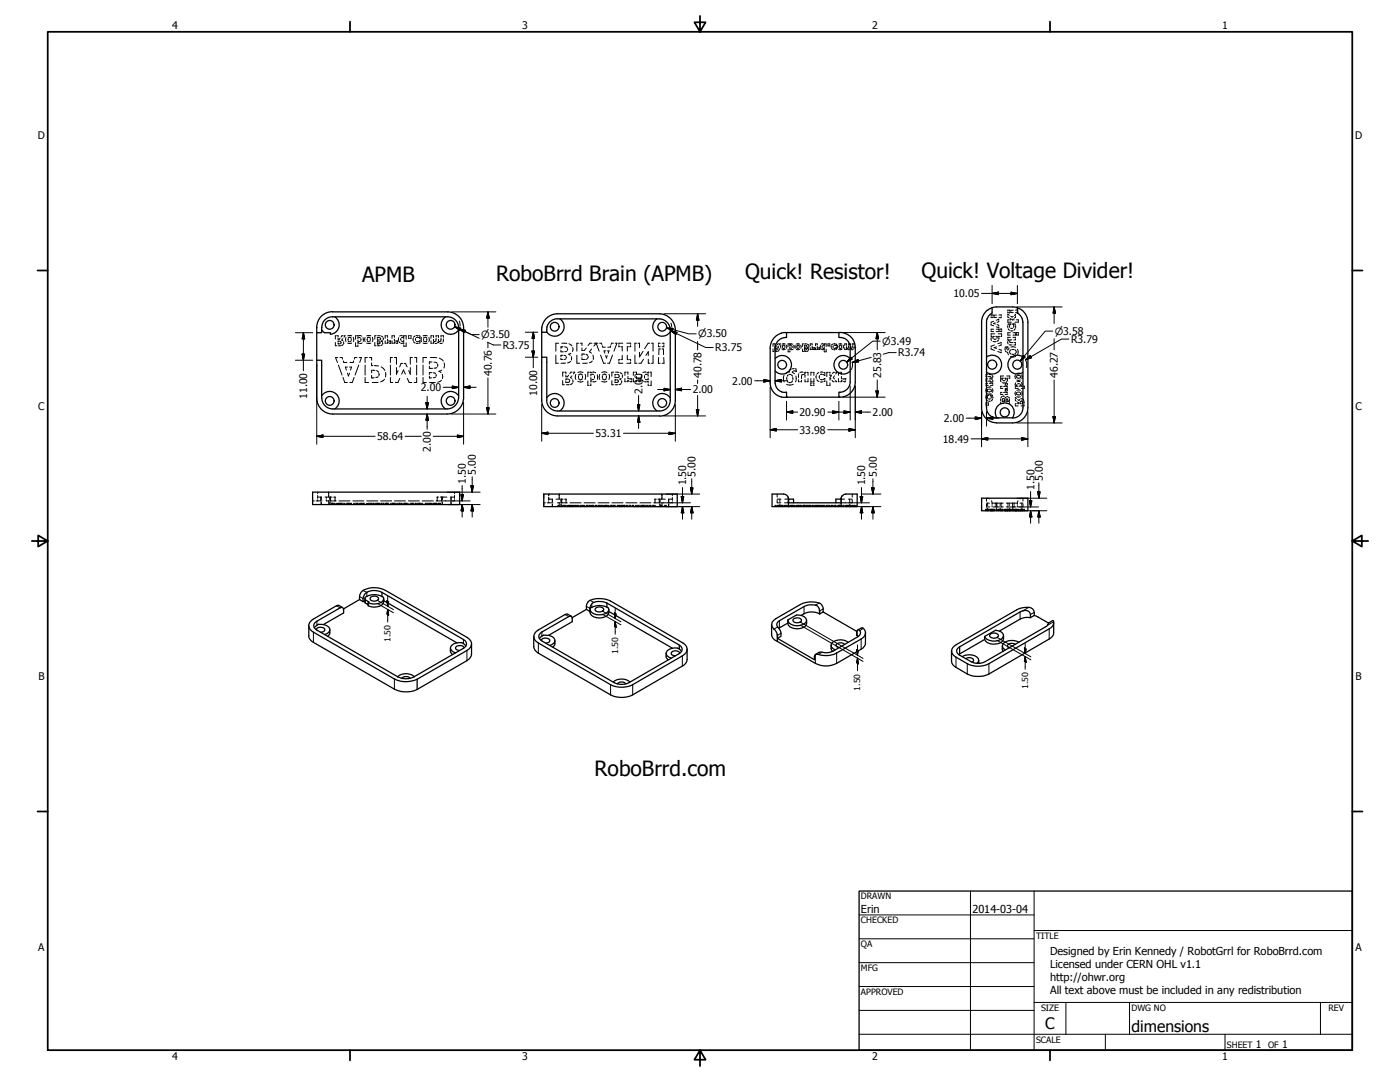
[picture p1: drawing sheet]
<svg xmlns="http://www.w3.org/2000/svg" width="559mm" height="432mm" viewBox="0 0 559 432" stroke-linecap="round" stroke-linejoin="round" font-family="sans-serif">
<defs><g id="words">
<g font-size="8.4">
<text x="144.5" y="112.7">APMB</text>
<text x="198" y="112.1">RoboBrrd Brain (APMB)</text>
<text x="297.4" y="111.5">Quick! Resistor!</text>
<text x="367.8" y="110.9">Quick! Voltage Divider!</text>
<text x="237.3" y="309.7">RoboBrrd.com</text>
</g>
<g font-size="6.3">
<text x="417.2" y="410.6">C</text>
<text x="451.6" y="411.9">dimensions</text>
</g>
<g font-size="4.4">
<text x="343.7" y="364.4">Erin</text>
<text x="388.1" y="364.3">2014-03-04</text>
<text x="419.1" y="380.9">Designed by Erin Kennedy / RobotGrrl for RoboBrrd.com</text>
<text x="419.1" y="386.2">Licensed under CERN OHL v1.1</text>
<text x="419.1" y="391.4">http://ohwr.org</text>
<text x="419.1" y="396.6">All text above must be included in any redistribution</text>
</g>
<g font-size="4.2">
<text x="68.7" y="11.7">4</text>
<text x="208.4" y="11.7">3</text>
<text x="348.1" y="11.7">2</text>
<text x="487.8" y="11.7">1</text>
<text x="15.1" y="55.5">D</text>
<text x="540.9" y="55.5">D</text>
<text x="380.6" y="118.6">10.05</text>
<text x="427.5" y="136.8">R3.79</text>
<text x="200.7" y="139.2">R3.75</text>
<text x="285.5" y="140.2">R3.75</text>
<text x="358.5" y="142.2">R3.74</text>
<text x="196.3" y="150.1" transform="rotate(-90 196.3 150.1)">40.76</text>
<text x="280" y="150.8" transform="rotate(-90 280 150.8)">40.78</text>
<text x="292.3" y="153.5">2.00</text>
<text x="351.7" y="150.8" transform="rotate(-90 351.7 150.8)">25.83</text>
<text x="422.3" y="150.8" transform="rotate(-90 422.3 150.8)">46.27</text>
<text x="122.6" y="159.2" transform="rotate(-90 122.6 159.2)">11.00</text>
<text x="168" y="156.1">2.00</text>
<text x="214.4" y="158" transform="rotate(-90 214.4 158)">10.00</text>
<text x="256.4" y="157.1" transform="rotate(-90 256.4 157.1)">2.00</text>
<text x="276.5" y="157">2.00</text>
<text x="15.2" y="163.4">C</text>
<text x="319.2" y="166">20.90</text>
<text x="348.3" y="166">2.00</text>
<text x="541" y="163.4">C</text>
<text x="319.2" y="173">33.98</text>
<text x="376.7" y="168.4">2.00</text>
<text x="150.5" y="175.6">58.64</text>
<text x="237.7" y="174.4">53.31</text>
<text x="376.4" y="176.7">18.49</text>
<text x="172" y="180.3" transform="rotate(-90 172 180.3)">2.00</text>
<text x="190" y="189.4" transform="rotate(-90 190 189.4)">5.00</text>
<text x="277.6" y="190.2" transform="rotate(-90 277.6 190.2)">5.00</text>
<text x="349.9" y="190.2" transform="rotate(-90 349.9 190.2)">5.00</text>
<text x="416.2" y="191.9" transform="rotate(-90 416.2 191.9)">5.00</text>
<text x="186" y="193" transform="rotate(-90 186 193)">1.50</text>
<text x="273.9" y="193.7" transform="rotate(-90 273.9 193.7)">1.50</text>
<text x="345.4" y="193.7" transform="rotate(-90 345.4 193.7)">1.50</text>
<text x="412.9" y="195.4" transform="rotate(-90 412.9 195.4)">1.50</text>
<text x="15.3" y="271.4">B</text>
<text x="541.1" y="271.4">B</text>
<text x="15.2" y="379.3">A</text>
<text x="541" y="379.3">A</text>
<text x="501.3" y="418.3">1</text>
<text x="511.8" y="418.3">1</text>
<text x="68.7" y="423.2">4</text>
<text x="208.4" y="423.2">3</text>
<text x="348.1" y="423.2">2</text>
<text x="487.8" y="423.2">1</text>
</g>
<g font-size="4">
<text x="192.1" y="135">⌀3.50</text>
<text x="278.7" y="134.7">⌀3.50</text>
<text x="352.1" y="137.6">⌀3.49</text>
<text x="421" y="133.6">⌀3.58</text>
</g>
<g font-size="3.5">
<text x="343.7" y="358.9">DRAWN</text>
<text x="343.7" y="368.5">CHECKED</text>
<text x="413.5" y="374.6">TITLE</text>
<text x="343.7" y="378">QA</text>
<text x="343.7" y="387.5">MFG</text>
<text x="343.7" y="397.1">APPROVED</text>
<text x="415.5" y="403.4">SIZE</text>
<text x="451.6" y="403.4">DWG NO</text>
<text x="530.3" y="403.4">REV</text>
<text x="413.5" y="416.1">SCALE</text>
<text x="489.7" y="418.3">SHEET</text>
<text x="506.2" y="418.3">OF</text>
</g>
<g font-size="3.4">
<text x="155.9" y="256.2" transform="rotate(-90 155.9 256.2)">1.50</text>
<text x="246.7" y="261" transform="rotate(-90 246.7 261)">1.50</text>
<text x="343.3" y="275.6" transform="rotate(-90 343.3 275.6)">1.50</text>
<text x="410.3" y="275" transform="rotate(-90 410.3 275)">1.50</text>
</g>
</g></defs>
<!-- layer: Hidden (ANSI) -->
<g fill="none" stroke="#000" stroke-width=".4">
<path d="M133.9 136.7v1.3h.6M134.2 134h-.3v1.3M134.6 134h.3v.5M134.9 134.9l.2 .5M134.9 136.9l.2 .3M135 136.1l-.1 .4M135.1 138h.9M135.1 136.1h.3M135.2 137.2h.2M135.7 136.2l.3 .2M135.8 134.9l-.5 .5M136 137.1l-.4 .1"/>
<path d="M136.1 136.6v.3M136.8 135.1l-.4 .6 .4 .3M136.9 134h-.4l-.4 .5M137 137.5l-.7 .4M137.1 136.4l.1 .8M137.4 134h.3l-.4 .6M138.1 134.7v1.6M138.7 136.9h1.7M138.7 134h1.7M138.9 135.3v.5M139 136l.3 .3M139.3 134.6l-.3 .4"/>
<path d="M139.4 136.4h.4M139.8 134.6h-.4M139.9 134.6l.2 .4M140.1 136l-.2 .3M140.2 135.3v.5M141 134.6v1.7M141.9 136.8v1.4h.3M142.2 134h-.3v1.4M142.6 134h.5M142.9 137.7v.5h-.3M142.9 135.7l.2 .6M143 134.6l-.1 .6"/>
<path d="M143.2 136.9l-.3-.2v.5M143.2 134.6l.6 .1M143.4 133.9l1 .3M143.8 136.2l-.5 .1M144 135.1v.8M144.5 136.8l-1 .2M144.9 134.7l.1 1.6M145.7 134.7v1.6M146.4 136.9h1.6M146.4 134h1.6M146.6 135.3v.5M146.6 136l.3 .3"/>
<path d="M146.9 134.6l-.3 .4M147 136.4h.4M147.4 134.6h-.4M147.5 134.6l.3 .4M147.8 136l-.3 .3M147.8 135.3v.5M148.7 134.6v1.7M149.6 136.7v1.3h.5M150.2 134h-.6v1.3M150.6 138h.9M150.6 135.4v.3h.5M150.6 134.7v.4"/>
<path d="M150.6 137v.2M150.7 137.2h.2M150.7 134.7h.3M150.7 134h1.1M151 136.4h-.4v.3M151.3 136.5h.3M151.3 134.7l.5 .2M151.6 137.1l-.4 .1M151.7 136.7l-.1 .3M151.8 135.6l-.4 .1M151.9 135.1v.3M152.1 136.2l.4 .2"/>
<path d="M152.2 134.1l.6 .5M152.5 137.6l-.5 .3M152.6 136l-.5 .1M152.7 136.7v.7M153 134.9l-.1 .7M153.7 136v1h.4M154.1 134h-.4v1M154.4 134h.3v.6M154.7 136.8l-.3 .2M154.7 136.7l.3 .1M154.7 135.3v.7l.2 .1M155.2 136.1h.4"/>
<path d="M155.3 136.9l.5 .1M155.7 136.1h.1M155.8 136.1h.1M155.8 137h.1M155.9 136.1v.3M155.9 136.7v.3M156.5 136v1h.3M156.8 134h-.3v1M157.1 134h.3v.6M157.4 136.8l-.3 .2M157.4 135.3v.7l.3 .1M157.4 136.7l.3 .1"/>
<path d="M157.9 136.1h.4M158.1 136.9l.3 .1M158.4 136.1l.3 .3M158.5 137h-.1M158.7 136.7l-.1 .3M159.1 134.7v1.2M159.2 136.3l.5 .5M160 135.1l.1 .8M160 137h.7M160.3 136.2l.6 .1M160.5 133.9l-1 .2M160.8 134.7h-.5"/>
<path d="M160.9 137l.3-.2v.5M161 134.7l.2 .6M161.2 137.7v.5h.3M161.2 135.8l-.2 .5M161.5 134h-.3v.3l-.4-.2M161.8 134h.3v1.4M162.1 136.8v1.4h-.3M163.1 134.7v.3h.3M163.4 134h-.3v.3M163.8 134h.3v.3M164.1 134.7v.3h-.3M164.9 135v1"/>
<path d="M165 136.3l.7 .6M165.7 134l-.7 .6M165.9 135v.9M166.2 133.9h.7M166.2 136.3l.6 .1M166.2 137h.7M166.8 134.6l-.6 .1M167 134.6l.5 .3 .1-.2M167.3 136.1l-.3 .2M167.3 134l.3 .4M167.4 136.1l.2-.1v.3M167.6 136.6l-.3 .4"/>
<path d="M168.3 134.7v1.6M168.8 134h1.8M168.8 136.9h1.8M169.1 136l.3 .3M169.1 135.3v.5M169.4 134.6l-.2 .4M169.5 136.4h.4M169.9 134.6h-.4M170.1 134.6l.2 .4M170.3 136l-.2 .3M170.4 135.3l-.1 .5M171.2 134.6l.2 .9-.3 .8"/>
<path d="M172 136v1h.4M172.4 134h-.4v1M172.7 134h.3v.7M173 136.8h.3M173 135.4l.2 .8M173 136.9l-.3 .1M173.4 136.3h.3M174 135.9l-.1 .3M174.1 135l-.1 .7M174.4 134h-.3v.5M174.4 137h-.7M174.7 134h.3v.7"/>
<path d="M175 135.4l.2 .8M175.2 136.8l-.3-.3-.2 .3M175.3 136.3h.4M176 135.9l-.2 .3M176 135v.7M176.3 134h-.3v.5M176.5 136.9l-.9 .1M176.7 134h.3v.6M177 135.3l-.2 1.2M223 137h-1.1v3.1M223.9 138.4v.7M223.9 139.8l.1 .6"/>
<path d="M223.9 138.4h.1M224 138.4h.7M224.2 137h2.1M225.4 138.4l.9 .3M226.5 139.1v.7M227.1 137.2l1.2 .9M228.6 138.7l-.1 1.6M230.9 137h-.6v3.1M231.6 137h.7v.9M232.3 138.9v1h.3M234 138.9l-.8 1h-.3M236.2 139.3l-.9 1.1 .8 .5"/>
<path d="M236.3 137h-.8l-.8 .9M237 138.1l.9-1.1 1.2 3.1M237.1 137h1.5M239.3 137h.7l.2 .5M240.4 138l.2 .6h1M243.8 138l-.2 .6h-1M244.9 137h-.8l-.2 .5M245.6 137h.7l-1.3 3.1M247 137.9v.5h.5M247.9 138.4h.4v1.7M248.6 137h-1.6v.4M250.2 137h1.5v.4"/>
<path d="M250.8 138.4h-.4v1.7M251.7 137.9v.5h-.4M254.1 137h-.7v3.1M254.6 137h.7v1.7M259.3 137h-.6l-1.4 2.1M260 137h.7v3.1M262.8 137.9v.5h.7M263.5 137h-.7v.4M263.7 139.3h-.7v2.2M264.2 139.3h.6l.1 2.2M264.3 137h.7v.4M265 137.9v.5h-.7"/>
<path d="M308.5 139.3v1h.5M308.8 137.2h-.3v1M309.1 137.2h.2v.4M309.3 138l.1 .4M309.3 138.9v.3M309.3 139.4v.3h.5M309.3 138.9h.1M309.5 138.9h.3M309.9 138.9l.2 .2M309.9 138l-.3 .4M310.1 139.6l-.2 .1M310.2 139.2v.2"/>
<path d="M310.8 138.1l-.3 .5 .3 .1M310.8 137.2l-.6 .4M310.8 139.9l-.4 .3M311 139.1v.6M311.1 137.2h.4l-.4 .5M311.7 137.7v1.3M312.2 139.4h1.2M312.2 137.3l1.2 .1M312.4 138.7l.1 .3M312.4 138.2v.4M312.5 137.7l-.1 .3M312.7 139.1h.2"/>
<path d="M312.7 137.7h.2M313.1 137.7l.1 .3M313.2 138.7l-.1 .3M313.3 138.2v.4M313.9 137.7v1.3M314.6 139.3v1.1h.2M314.8 137.2h-.2v1.1M315 137.2l.5 .1M315.3 138.6l.1 .3M315.4 137.7l-.1 .5M315.5 139.4l-.2-.1v.3M315.5 137.7l.4 .1"/>
<path d="M315.7 137.2l.7 .2M316 138.9l-.4 .1M316.1 138l.1 .7M316.5 139.4l-.7 .1M316.8 137.9l.1 1M317.4 137.7v1.3M317.9 139.4h1.3M317.9 137.3l1.3 .1M318.1 138.7l.2 .3M318.1 138.2v.4M318.3 137.7l-.2 .3M318.4 139.1h.2"/>
<path d="M318.4 137.7h.2M318.8 137.7l.2 .3M319 138.7l-.2 .3M319 138.2v.4M319.6 137.7v1.3M320.4 139.3v1h.3M320.7 137.2h-.3v1M321.1 138.3l.3 .3M321.1 139.5l.3 .2M321.1 139.1v.2M321.2 137.2l.7 .1M321.2 139.1h.2"/>
<path d="M321.4 137.8l-.3 .2M321.6 139.1l.2 .1M321.6 137.8l.4 .1M321.8 139.6l-.2 .1M321.9 139.3v.2M321.9 138.4l-.3 .2M322.1 138v.3M322.3 137.4l.4 .3M322.5 140l-.4 .2M322.6 139.3v.5M322.6 138.7l-.3 .2 .2 .2M322.8 137.9v.6"/>
<path d="M323.4 138.7v.8h.3M323.7 137.2h-.3v.8M323.9 137.2h.3v.5M324.2 138.2l.2 .6M324.4 139.3l-.5 .2M324.5 138.8l.3 .1M324.6 139.4l.3 .1M324.9 138.8l.2 .3M325.1 139.3l-.1 .2M325.5 138.7v.8h.3M325.8 137.2h-.3v.8M325.9 137.2h.3v.5"/>
<path d="M326.2 138.2l.2 .6M326.5 139.3l-.3-.1-.3 .3M326.6 138.8l.2 .1M326.8 138.9h.1M327 138.8l.2 .3M327.2 139.3v.2l-.5-.1M327.5 137.8l-.1 .9M327.5 139l.4 .4M328.2 139.5l.4 .1M328.2 138.1v.6M328.4 138.9l.4 .1M328.5 137.2l-.7 .2"/>
<path d="M328.7 137.8l-.3 .1M328.8 139.5l.2 .3M328.9 137.9l.1 .3M329 138.6l-.1 .4M329.2 137.2l-.4 .2M329.5 137.2h.3v1.1M329.8 139.3v1.1h-.3M330.5 137.8l.2 .2M330.7 137.2l-.2 .3M331 137.2l.2 .3M331.2 137.8l-.2 .2M331.8 138v.7"/>
<path d="M331.9 139.1l.5 .3M332.4 137.3l-.5 .4M332.5 138v.7M332.7 139.6h.6M332.7 137.2h.7M332.8 138.9l.4 .2M333.2 137.7l-.4 .1M333.4 137.7l.4 .3 .1-.2M333.6 138.9l-.2 .1M333.6 137.3l.3 .3M333.7 138.8l.2 .2M333.9 139.2l-.3 .3"/>
<path d="M334.3 137.7v1.3M334.8 137.3l1.2 .1M334.8 139.4h1.2M335 138.7l.2 .3M335 138.2v.4M335.2 137.7l-.2 .3M335.3 139.1h.2M335.3 137.7h.2M335.7 137.7l.2 .3M335.9 138.7l-.2 .3M335.9 138.2v.4M336.5 137.7v1.3"/>
<path d="M337.2 138.7v.8h.2M337.4 137.2h-.2v.8M337.6 137.2h.3v.6M337.9 139.3l.2 .1M337.9 138.3l.1 .6M337.9 139.3h.1M337.9 139.4l-.3 .1M338.1 138.9l.3 .1M338.4 139.5h.5M338.6 138v.6M338.6 138.7l-.1 .2M338.9 137.2h-.3v.4"/>
<path d="M339.1 139.4h.4M339.2 137.2h.2v.6M339.4 138.3l.1 .6M339.7 138.9l.2 .1M340.1 138.7l-.1 .2M340.2 138l-.1 .6M340.4 137.2l-.2 .4M340.6 139.4l-.7 .1M340.6 137.2h.3v.5M340.9 138.2l-.1 .9M395.6 134.8l.2 1.1M395.6 126.4l.3 .3"/>
<path d="M395.6 129.3v.4l1 .3M395.6 132v.3h1M395.6 133.9l.1 .3M395.6 138.9v.4l1.3 .5M395.9 125.7h-.3v.3M395.9 134.2l-.2 .3M396.1 125.7h.3v.3M396.3 134.6l.1 .5M396.4 126.4l-.3 .3M396.4 136.3h1.2M396.6 128.2l-1 .4v.4M396.6 131.4h-1v.3"/>
<path d="M396.7 135.3h.9M396.8 126.4v.3h1M396.9 137.7l-1.3 .5v.4M396.9 134.2l-.5 .2M397 133.2h-1.4v.3M397.3 128.8l-.7 .3 .7 .2M397.4 134.2l.6 .2M397.6 131.4h1.1v.3M397.6 130.4l1.1 .4v-.3M397.8 138.4l-1 .3 1 .4M397.8 125.7l-1 .1v.2M398 129.5l.7 .3v.3"/>
<path d="M398 134.5l-.1 .6M398.4 133.2h1.4v.3M398.5 135.7l-.5 .5M398.7 132v.3h-1.1M398.7 127.8v-.4l-1.1 .4M398.7 128.1v.3l-.7 .3M398.7 134.7v.7M398.7 139.4l.9 .3v.3M398.7 125.7h.9v.3M399 134.2h-.5l.2 .3M399.1 132l.3 .3M399.4 131.3h-.3v.4"/>
<path d="M399.5 131.3h.3v.4M399.6 126.4v.4l-.9-.1M399.6 137v-.3l-1.3 .5M399.6 137.4v.3l-.9 .3M399.8 133.9v.3h-.4M399.8 132l-.3 .3M401.2 139.1v.6M401.5 138.5l-.3 .2M401.7 138.5h.3M401.9 138.9v.4M402 138.6l-.1 .1M402.3 136.3v.9"/>
<path d="M402.3 124.5v.3h.2M402.3 125.8v-.4l.5 .4M402.3 126.2v.4l.4 .2M402.3 128.3v.3h1.4M402.3 133.4v.3h1M402.3 135.3l.1 .3M402.3 129.9v.8M402.4 131.2l.6 .6M402.5 123.8l-.2 .3M402.5 135.6l-.1 .4M402.7 127.6h-.4v.4M402.7 129.3l-.4 .3"/>
<path d="M402.8 138.9l-.5 .7h-.2M402.8 137.5l1.2 .2M402.8 123.8l.2 .3M402.9 130l.1 .7M403 129.3h.3l-.1 .2M403 124.5v.3h-.2M403 136v.3M403.1 136.5l.3 .2M403.1 129.6l-.1 .3M403.2 127.1l.3 .3M403.3 134.6h-1v.3M403.3 132.8h-1v.3"/>
<path d="M403.4 131h.8M403.4 132h.8M403.4 126.2l.6 .4 .4-.4M403.4 127.6h-.4M403.5 138.5l1.9 .1M403.5 124.4v.3l.9 .1M403.6 139.6l-.5 .4M403.6 136.7h.7M403.9 135.6l-.8 .2M403.9 139.5h.8M404.3 134.6h1v.3M404.3 132.8h1v.3"/>
<path d="M404.4 127.3l-.4 .3h.8M404.4 123.8h-.9v.3M404.5 129.6l.1 .3M404.6 129.3l-.2 .2M404.7 130l-.1 .7M404.8 136.7h.5v.3M404.9 125.9l.4-.4v.4M404.9 129.3l.4 .3M405 139.6l.5 .4M405.3 131.1l-.6 .7M405.3 137.4v.3h-.6M405.3 135.3v.3h-.7"/>
<path d="M405.3 126.2v.4l-.4 .3M405.3 133.4v.3h-1M405.3 123.8l1-.1v.4M405.4 129.9v.8M405.6 127.6h.9v.4M405.8 133.4l.2 .3M406 132.7h-.2v.4M406.1 139.4l.3 1.1-.3 1M406.2 132.7h.3v.4M406.3 124.5v.3h-1M406.5 133.4l-.3 .3M406.5 128.3v.3h-1.4"/>
<path d="M134.8 142.7h-.9l.8 2M135.1 145.7l1.4 4M135.7 142.7h.8l.3 .6M136.9 150.6l.7 2.1h1M137 144l.2 .7h1.3M138.7 146.5h-.8l.3 1.2M138.7 148.9l.4 1.2 .4-1.2M139.5 146.5h.8l-.4 1.2M141.2 144l-.2 .7h-1.3M141.4 150.6l-.8 2.1h-1M142.5 142.7h-.9l-.2 .6M143.2 145.7l-1.5 4"/>
<path d="M143.4 142.7h.9l-.7 2M145.7 150.6v2.1h1.4M145.7 145.7v4M146.6 142.7h-.9v2M147.4 142.7h.9v1.1M148.3 144.8v1.1h.5M148.3 149.8l.2 1M148.6 147.8h-.3v1M148.8 147.8h.9M149.4 150.7l-.8 .1M149.4 145.9l1.7 .1M150.3 147.9l.8 .7"/>
<path d="M150.9 152.6l-2.3 .1M150.9 150.3l-.9 .4M151.3 149v.9M152.1 146.4l1.5 1.4M153.5 151.3l-1.6 1.1M153.9 148.7v1.7M155.8 145.7v4M155.8 150.6v2.1h1M156.7 142.7h-.9v2M157.4 142.7h.8v2.7M158.2 146.7v2.7l.7-1.5M159.6 151l-.8 1.7h-1"/>
<path d="M160.3 149.3l.7-1.7 .8 1.7M160.7 145h-.6l-.6 1.4M161.3 145h.6l.6 1.4M162.6 151l.7 1.7h1M163.8 146.7v2.7l-.7-1.5M164.6 142.7h-.8v2.7M165.5 142.7h.8v2M166.3 145.7v4M166.3 150.6v2.1h-1M168.8 150.6v2.1h1.3M168.8 145.7v4M170.3 142.7h-1.5v2"/>
<path d="M171.4 150.1v.7h.9M171.4 146.2l.2 .8M171.4 152.7h2.3M171.6 148.7l-.2 .7M171.7 148.7h.7M171.8 142.7h2.5M171.8 147h.9M172.4 144.5h-1v.8M173 148.8l.9 .3M173.2 144.5l1.2 .4M173.9 150.5l-1 .2M174.1 149.4v.8"/>
<path d="M174.4 146.7l-1.1 .2M174.6 145.3v.9M175.3 148.1v.1M175.3 148.2l.7 .5M175.4 142.9l1.5 1.2M176.2 151.8l-1.5 .7M176.3 147.7l-1 .4M176.5 149.4l.1 1.7M177.3 144.8l-.1 2.1M221.9 141.7v3.3h1M223.9 142.9v.5h.7M224 141.8l-.1 .6"/>
<path d="M224.2 141.8h.5M224.2 140.4h.7M224.6 151.9v1.6h.7M225 148.5h-.4v1.7M225.2 141.8l.7 .3M225.4 148.5h.5v.7M225.7 144.9l-1.8 .1M225.9 143.2l-.8 .2M225.9 152.1l.2 .6M225.9 149.7l.2 .7M226 151.3l-.1 .4M226 142.4v.5"/>
<path d="M226.1 153.5h1.1M226.1 151.3h.5M226.3 140.1l-.9 .2M226.6 152.6l-.4 .1M226.9 151.3l.4 .3M226.9 149.7l-.6 .7M227.3 152.4l-.5 .2M227.4 151.8l-.1 .4M227.8 144.2l-1.3 .6M227.8 141l-.8 .4 .6 .4M228 142.4l.1 1.3M228.3 150l-.6 .7 .6 .3"/>
<path d="M228.3 148.5h-.5l-.4 .7M228.5 153l-.9 .4M228.6 151.6l.1 1M228.9 148.5h.5l-.5 .7M229.9 149.4l-.3 1 .3 1M230.3 141.7v3.3h1.1M230.6 148.7l1.1-.3 1 .3M230.6 152.2l1.1 .3 1-.3M230.9 150.1v.6M230.9 151.1l.4 .4M231.3 149.4l-.3 .4M231.5 149.3h.4"/>
<path d="M231.5 151.6h.4M232.1 149.4l.3 .4M232.3 142.7v.7h.2M232.4 151.1l-.3 .4M232.5 150.1v.6M232.5 141.3h-.2v.7M232.7 141.3l.7 .1M232.8 143.4h.6M233.6 149.4l.1 1-.2 1M233.9 141.4l.7 .5M234.4 144.9l-1.9 .1M234.5 143.1l-.7 .3"/>
<path d="M234.6 152v1.8h.4M234.7 142.2v.7M235 148.5h-.4v1.8M235.4 148.5l.4 .1M235.8 148.7h.1M235.8 150.7l.2 .7M235.8 153.2v.6h-.3M236 149.4l-.2 .7M236.2 148.6l-.4 .1M236.2 149.4l.7 .1M236.2 152.1l-.4-.2v.6M236.4 144.1l-1.2 .7"/>
<path d="M236.5 148.5l1.2 .3M236.7 141.7l.1 1.7M237 151.4h-.7M237.2 149.9v1M237.9 152.1l-1.3 .2M238.4 149.5v1.9M239.4 149.4l-.3 1 .3 1M239.7 141.7l1.2 3.3h.8M240.2 148.7l1-.3 1.1 .3M240.2 152.2l1 .3 1.1-.3M240.4 150.1v.6M240.5 151.1l.3 .4"/>
<path d="M240.8 149.4l-.3 .4M241 149.3h.4M241 151.6h.4M241.6 149.4l.3 .4M241.7 140h-.6l.3 1M241.7 141.9l.4 1 .3-1M241.9 151.1l-.3 .4M242 150.1v.6M242.4 140h.7l-.3 1M243.1 149.4l.2 1-.3 1M244.2 151.9v1.6h.7M244.5 141.7l-1.2 3.3h-.8"/>
<path d="M245 148.5h-.8v1.7M245.5 152.3v.4l.4-.1M245.5 153.5h1.1M245.5 150.3v.4h.6M245.7 148.5l1.3 .1M246 149.5h-.5v.4M246 151.6h-.5v.3M246.3 151.6l.4 .2M246.4 149.5l.6 .2M246.7 152.5l-.4 .1M246.8 152v.3M247 144.5v.5h1.6"/>
<path d="M247 150.6l-.6 .1M247.1 149.9v.5M247.5 148.7l.8 .6M247.5 151.3h.1M247.5 143.5h-.5v.5M247.5 151.3l.3 .3M247.9 153.1l-.8 .4M248 151.1l-.5 .2M248.1 152v.8M248.3 141.8v1.7h-.4M248.4 149.7l-.1 .9M249.4 151.1v1.2h.4"/>
<path d="M249.8 148.5h-.4v1.3M250.2 148.5h.4v.9M250.4 141.8v1.7h.4M250.6 152.1l-.4 .2M250.6 150.2v.9h.3M250.6 152h.4M251.2 151.2h.5M251.3 143.5h.4v.5M251.7 144.5v.5h-1.5M251.8 151.2h.4v.4M252.2 152v.3h-.8M252.8 151.1v1.2h.4"/>
<path d="M253.2 148.5h-.4v1.3M253.4 141.7v3.3h.9M253.6 148.5h.5v.9M254.1 152.1l-.5 .2M254.1 152h.3M254.1 150.2v.9h.2M254.6 151.2h.5M254.8 152.3h.5M255.3 151.2h.2M255.5 151.2v.4M255.5 152v.3M256.1 149.5l-.1 1.4"/>
<path d="M256.2 151.4l.7 .7M256.7 140.2l-1.4 2.2v-1.8M256.9 143.4l-1.1 1.6h-.8M257.2 152.3l.9 .1M257.3 149.9v1M257.6 151.4l.7 .1M257.8 141.9l1-1.6v1.6M257.9 148.5l-1.3 .2M258.3 149.4l-.7 .1M258.3 148.7l.4 .1M258.4 152.3l.3-.2v.6M258.5 149.5l.2 .7"/>
<path d="M258.7 150.8l-.2 .7M258.7 153.2v.6h.4M258.8 143.4v1.6h.6M259.1 148.5l-.4 .2M259.5 148.5h.4v1.8M259.9 152v1.8h-.4M260.7 141.7v3.3h-.7M262.9 142.7l-.1 2.3h.7M264.9 142.7l.1 2.3h-.7M310.1 140.2l-.7 .1M312.9 149.8l-.2 1.3 .3 1.3M313.9 153.4a2.96 2.96 0 0 0 2.7 0"/>
<path d="M314.1 150.6v.9M314.2 152l.4 .5M314.6 149.6l-.4 .6M315 149.5h.6M315 152.7h.6M315.1 148.1l-.1 .4-1.2 .3M315.3 140v.4h-.3M315.8 147.3l-.6 .5M315.8 149.6l.5 .6M316.4 148.3l-.2 .4 .9 .5M316.4 152l-.6 .6M316.4 150.6l.1 .9"/>
<path d="M317 147.1l-.8 .1M317.2 148l-.5 .1M317.4 147.2l.4 .1v.3M317.4 148.1h.2M317.7 150.1l.1 1.9-.3 .4M317.7 148.1h.1M317.8 147.8v.3M318.7 151.5v.8h.4M318.8 149.2l-.1 1.5M319.9 151.7v.6h-.4M319.9 150.2v.9M320.2 149.5l-.2 .4"/>
<path d="M320.4 149.5h.4M320.5 148.5l-1.2 .2M320.9 148.7l.4 .1M321.1 149.5l.2 .2v.9M321.1 140.3h.7M321.3 151.4v.9h.4M321.7 148.6l-.4 .1M322.1 148.6h.4v1.2M322.5 151.1v1.2h-.4M323.6 153.5v.3h.4M323.7 151.1v1.2h.3M324 148.6h-.3v1.2"/>
<path d="M324 152.8h-.4v.4M324.4 148.6h.5v1.2M324.5 152.8h.4v.4M324.9 151.1v1.2h-.5M324.9 153.5v.3h-.4M325.8 149.9v1.1M326 151.6l.8 .7M326.8 148.7l-.8 .7M327.1 149.9v1.1M327.4 151.4l.8 .2M327.4 152.4h1M327.4 148.5h1"/>
<path d="M328.2 149.4l-.7 .1M328.5 149.4l.3 .2M328.8 148.6l.4 .2v.3M328.8 151.3l-.4 .2M328.9 151.2l.3-.1v.3M329 140.1l.2 .3M329.2 149.4v.4l-.3-.1M329.2 151.8v.3l-.4 .2M330 152.1v1.7h.5M330.5 148.6h-.5v1.7M330.8 148.6h.5v.4M331.3 152.8v1h-.5"/>
<path d="M331.3 149.4v.5M331.7 151.3l-.4-.6v1M331.9 149.7l-.3 .5-.1-.1M332.1 151.8l.4 .5h.5M333.1 150l-.5 .7 .5 .6M333.1 148.6h-.5l-.3 .5M333.5 151.8l.4 .5h-.4M333.6 148.6h.4l-.4 .7M334.6 151.1v1.2h.4M335 148.6h-.4v1.2M335.5 148.6h.4v.8M335.9 152.1l-.4 .2"/>
<path d="M335.9 150.2v.9l.3 .1M335.9 152l.3 .1M336.4 151.2l.5 .1M336.6 152.3h.6M337.1 151.2h.2M337.4 152l-.1 .3M337.4 151.2v.4M393.5 158.2v.7M393.6 153.5v.3h.9M393.6 150.1v.2h.4M393.6 151.8v.3h.4M393.6 155.1v1.5"/>
<path d="M393.6 159.3l.5 .7M394 157.7l-.4 .2M394.1 154.6h1.5M394.1 157.1h1.5M394.1 149.5h-.5v.3M394.1 158.4l.1 .5M394.1 155.7v.3M394.1 156.1l.4 .2M394.2 151.2h-.6v.3M394.2 153h-.6v.2M394.2 157.7h.2M394.3 157.9l-.2 .3"/>
<path d="M394.4 157.7v.1M394.4 157.8l-.1 .1M394.5 155.3l-.4 .3M394.5 159.2h.8M394.5 152.1h.6M394.5 150.3l.6 .1M394.7 155.3h.4M394.7 156.4h.4M394.7 149.5l1.1 .1M395.3 150.4l.2 .1M395.3 152.1l.2 .1M395.4 155.3l.2 .3"/>
<path d="M395.4 157.7h.2M395.4 157.8v.1M395.4 157.7v.1M395.5 158l.1 .2M395.5 151.1l-.7 .1M395.5 152.8l-.7 .2M395.6 150.6l-.1 .3M395.6 152.3l-.1 .4M395.7 155.7v.3M395.7 156.1l-.3 .2M395.7 158.4l-.2 .5M395.9 157.7l.3 .3"/>
<path d="M396 151v.5M396.1 155.1v1.5M396.1 152.7l-.2 .3 .3 .2M396.2 159.3l-.5 .7M396.2 149.9v.8M396.2 153.5v.3h-.8M396.2 158.2v.7M396.2 151.8v.6M398.3 140.3l1.3 .5v-.4M399.4 151.4l.1 .9M399.4 154.7v.3h.9M399.4 150.9h.1"/>
<path d="M399.4 150.6v.3M399.4 157.2v.2h.9M399.4 159.1v.9M399.6 150.9h.1M399.7 150.9l-.2 .3M399.9 158.2l-.4 .6M400 151.3v.4M400 154.2h-.6v.3M400 156.6h-.6v.2M400 159.8v.3M400 152.7l1.1 .1M400.2 159.1l-.2 .4"/>
<path d="M400.2 158.1l.7 .1M400.4 151.9h.7M400.6 150.9l-.6 .2M400.6 150.1h-1.2v.3M400.7 159l-.3 .1M400.8 159.1l.1 .4M400.9 159.7v.4h-.3M401 150.9l.4 .2M401.1 158.4l.2 .4 .2-.2M401.3 156.4l-.7 .2M401.3 153.2v.1M401.3 153.4v.4"/>
<path d="M401.3 155.6v.1M401.3 155.8v.3M401.3 155.5h.2M401.3 154l-.7 .2M401.3 140l.4 .5M401.4 151.2v.4M401.5 159.8l.3 .3M401.5 153.1l-.2 .1M401.6 159.3v.3M401.8 158.4h.5M401.8 159.3h.2M401.8 153.1h.2v.6"/>
<path d="M401.8 155.5h.2v.5M401.8 156.3v.3M401.8 153.9v.3M401.8 150.1h1.2v.3M401.9 154.2l.1 .3M401.9 156.6l.1 .2M402 140.6h.2l.3 1M402 152.2l-.6 .5M402 154.7v.3h-.8M402 157.2v.2h-.8M402.1 151.4l-.1 .6M402.1 159.3l.1 .3"/>
<path d="M402.3 159.8v.3M402.3 150.9l-.3 .2M402.6 158.5l.2 .5M402.9 159.3v.8M403 150.6v.3h-.3M403 140.2v.5M403.1 140.9l.5 .4M403.9 141.4h.8M405.3 154.2v.2M405.3 154.7v.3h1.2M405.3 159v-.4l.5 .4M405.3 159.4l.3 .7"/>
<path d="M405.3 153.9v.3M405.3 156.3v1.5M405.3 149.6v1.5M405.4 152.8l-.2 .9M405.4 142.2l-1.1 .3-1-.2M405.4 140.9l-.4 .4M405.6 140.2v.5M405.8 150.2v.3M405.8 156.9v.3M405.8 155.8h1.5M405.8 158.3h1.5M405.8 151.6h1.5"/>
<path d="M405.8 149.1h1.5M405.8 154l.5 .1M405.8 157.4l.3 .1M405.8 150.7l.3 .2M405.9 152.3h1.3M405.9 153.4l-.1 .5M406.1 156.5l-.3 .2M406.1 149.9l-.3 .2M406.2 159.4l.5 .4 .3-.4M406.2 153.2h.7M406.3 156.5h.5M406.3 149.8h.5"/>
<path d="M406.3 157.6h.5M406.3 150.9h.5M407 156.5l.3 .2M407 149.9l.3 .2M407.2 154l-.5 .1M407.2 153.3l.1 .5M407.3 157.4l-.3 .1M407.3 150.7l-.3 .2M407.4 156.9v.3M407.4 150.2v.3M407.7 152.7l.2 .9M407.8 156.3v1.5"/>
<path d="M407.8 149.6v1.5M407.8 153.9l-.2 .2h.5M408.1 159.1l-.7 .1M408.3 159.3l.4 .5M408.4 154.1h.5v.3M408.9 154.7v.3h-1.2M393.6 161.4v.3h.3M393.9 160.8l-.3 .2M394.2 160.8l.3 .2M394.5 160.1h.8M394.5 161.4v.3h-.3M399.4 160.5v.5h1.2"/>
<path d="M400 160.1h.4M402 160.1h.3M402.9 160.6v.4h-1.1M405.3 161.7v.3h1.1M405.6 161.1h-.3v.3M406.1 160.4l.4 .4M406.5 161l-.4 .1M407.2 161.1h.3M407.2 160.7v.2M407.2 161v.1M407.4 160.1l-.2 .3M407.5 160.1h.3"/>
<path d="M407.8 161.1h.3M407.9 160.1l.2 .4M408.1 160.6v.3M408.1 161v.1M408.7 160.1v.9M408.7 161.5v.5h-1.2M124.8 199.9h.7M126.1 199.9h2.4M126.8 196.4v.6M126.8 197.7v1.2M126.8 199.4v.5M126.8 198.4h1.5l-.1 1"/>
<path d="M128 198.4v.5M128 199.4v.5M129.7 198.4h1.7M130.2 199.4v.5h4M130.2 198.4v.5M131.1 196.4v.6M131.1 197.7v.7M131.2 196.4v1.7M131.2 199.7v1.7M132 198.4v.5M132 199.4v.5M132.5 198.4h-.8v1"/>
<path d="M133.2 198.4h.5v.5M133.7 199.4v.5M135.3 199.9h4.4M140.8 199.9h4.4M146.4 199.9h4.4M151.9 199.9h4.4M157.4 199.9h4.5M163 199.9h4.4M168.5 199.9h4.5M174.1 199.9h3.9M174.5 199.4v.5M175.1 198.4h-.6v.5"/>
<path d="M175.7 198.4h.8M176.3 198.4v.5M176.3 199.4v.5M176.5 198.4v1M176.7 198.4h1.7M179.9 198.4h1.5M180 198.4v1M181.4 199.4v.5h-1.7M181.4 196.4v.6M181.4 197.7v1.2M217 197.2v1.7M217.1 197.2h-.1"/>
<path d="M219 199.7v-.5h1.5v1M219 197.2v.7M219 198.5v.7M219.1 197.4h-.1M219.1 197.2h.1M221.9 199.2h1.7M223.2 197.2v2M224.2 199.2v.5M224.8 199.2h-.9l.1 1M225.4 199.2h.5v.5M262 199.2h-.6v.5M262.6 199.2h.9l-.1 1"/>
<path d="M263.1 199.2v.5M263.8 199.2h1.8M264.2 197.2v.7M264.2 198.5v.7M264.2 197.2v1.7M268.4 197.2v.7M268.4 198.5v1.2M268.4 199.2h-1.4l-.1 1M310.2 199.5v1.2h1.5M310.2 199.2h1.5M310.2 197.2v1.2M311.3 199.2v1"/>
<path d="M313.2 199.2h1.6M314.6 198.4v.7M314.6 199.9v.8M335.7 199.2h1.4M335.8 198.5v1.2M335.9 198.3v.8M335.9 199.9v.8M338.6 199.2h1.6M339.2 199.2v1M340.2 199.5v1.2h-1.4M340.2 197.2v1.2M391.8 198.8v1.7"/>
<path d="M393.8 198.8v1.2M394 198.8l1 .3M395.7 199.8l.3 1.5M406.3 199.8l-.2 1.5M408.1 198.8l-1.1 .3M408.3 198.8v1.2M128.2 200.4v1M131.7 200.4v1M132.3 201.2v.2M133.3 200.9v.1M133.3 201.2v.2M133.5 200.9l-1.2 .1"/>
<path d="M133.8 200.9v.1M133.8 201.2v.2M134.3 200.9v.1M134.3 201.2v.2M134.5 200.9v.1M134.5 201.2v.2M134.8 201.2v.2M134.9 200.9v.1M134.9 201.2v.2M135.6 200.9v.1M135.6 201.2v.2M136 200.9v.1"/>
<path d="M136 201.2v.2M136.1 200.9v.1M136.1 201.2v.2M136.3 200.9v.1M136.3 201.2v.2M137 200.9l-2.2 .1M137.3 200.9v.1M137.3 201.2v.2M137.5 200.9v.1M137.5 201.2v.2M138 200.9h2.2M138.6 200.9v.1"/>
<path d="M138.6 201.2v.2M138.7 200.9v.1M138.7 201.2v.2M139 200.9v.1M139 201.2v.2M139.3 200.9v.1M139.3 201.2v.2M139.6 200.9v.1M139.6 201.2v.2M140 200.9v.1M140 201.2v.2M140.3 200.9v.1"/>
<path d="M140.3 201.2v.2M141.2 200.9v.1M141.2 201.2v.2M141.3 200.9v.1M141.3 201.2v.2M141.5 200.9h1.4M142.4 200.9v.1M142.4 201.2v.2M142.7 200.9v.1M142.7 201.2v.2M143.2 200.9l.2 .1M143.4 201.2v.2"/>
<path d="M144 201.2v.2M144.1 200.9v.1M144.1 201.2v.2M144.9 200.9v.1M144.9 201.2v.2M145.1 200.9v.1M145.1 201.2v.2M145.5 200.9l-1.5 .1M146.2 200.9v.1M146.2 201.2v.2M146.7 200.9v.1M146.7 201.2v.2"/>
<path d="M146.9 200.9h2.4M147.3 200.9v.1M147.3 201.2v.2M148 200.9v.1M148 201.2v.2M149 200.9v.1M149 201.2v.2M149.2 200.9v.1M149.2 201.2v.2M149.7 200.9v.1M149.7 201.2v.2M149.9 200.9v.1"/>
<path d="M149.9 201.2v.2M150 200.9v.1M150 201.2v.2M150.1 200.9v.1M150.1 201.2v.2M150.3 201.2v.2M150.6 200.9v.1M150.6 201.2v.2M150.7 200.9v.1M150.7 201.2v.2M151.1 200.9v.1M151.1 201.2v.2"/>
<path d="M151.4 200.9v.1M151.4 201.2v.2M151.6 200.9h-1.4l.1 .1M152 200.9h.6M152.1 200.9v.1M152.1 201.2v.2M152.4 200.9v.1M152.4 201.2v.2M152.8 200.9l.3 .1M153.1 200.9h.3M153.1 201.2v.2M153.7 200.9h1.5"/>
<path d="M154.2 200.9v.1M154.2 201.2v.2M154.9 200.9v.1M154.9 201.2v.2M155.8 200.9v.1M155.8 201.2v.2M156.2 200.9h1.7M156.7 200.9v.1M156.7 201.2v.2M157 200.9v.1M157 201.2v.2M157.2 200.9v.1"/>
<path d="M157.2 201.2v.2M157.4 200.9v.1M157.4 201.2v.2M158.4 200.9v.1M158.4 201.2v.2M158.5 200.9v.1M158.5 201.2v.2M158.7 200.9l1.6 .1M159.4 200.9v.1M159.4 201.2v.2M159.6 200.9v.1M159.6 201.2v.2"/>
<path d="M160.3 201.2v.2M160.5 200.9v.1M160.5 201.2v.2M161 200.9h1.7M161.5 200.9v.1M161.5 201.2v.2M161.7 200.9v.1M161.7 201.2v.2M162.1 200.9v.1M162.1 201.2v.2M162.5 200.9v.1M162.5 201.2v.2"/>
<path d="M163.2 200.9v.1M163.2 201.2v.2M163.7 200.9h1.6M164.2 200.9v.1M164.2 201.2v.2M164.7 200.9v.1M164.7 201.2v.2M165.7 200.9l.4 .1M165.9 200.9v.1M165.9 201.2v.2M166.1 201.2v.2M166.4 201.2v.2"/>
<path d="M166.7 200.9l-.3 .1M166.9 200.9h1.6M167.3 200.9v.1M167.3 201.2v.2M167.4 200.9v.1M167.4 201.2v.2M167.6 200.9v.1M167.6 201.2v.2M168.7 200.9v.1M168.7 201.2v.2M169.7 200.9v.1M169.7 201.2v.2"/>
<path d="M169.8 201.2v.2M170.4 200.9v.1M170.4 201.2v.2M171.4 200.9v.1M171.4 201.2v.2M172 200.9v.1M172 201.2v.2M172.1 200.9l-2.3 .1M172.3 200.9v.1M172.3 201.2v.2M172.4 200.9v.1M172.4 201.2v.2"/>
<path d="M173 200.9l1.3 .1M173.1 200.9v.1M173.1 201.2v.2M173.3 200.9v.1M173.3 201.2v.2M173.4 200.9v.1M173.4 201.2v.2M173.7 200.9v.1M173.7 201.2v.2M174 200.9v.1M174 201.2v.2M174.3 201.2v.2"/>
<path d="M174.8 200.9h.5M175.1 200.9v.1M175.1 201.2v.2M175.4 200.9v.1M175.4 201.2v.2M175.6 200.9l.2 .1M175.8 201.2v.2M176.5 200.4v1M180 200.4v1M217 200.5v1.7M217 200.7h.7M218.4 200.7h2.3"/>
<path d="M219 200.2v.5M220.5 201.2v1M222.5 200.7h3.9M222.7 202v.2M223.2 200.5v1.7M223.6 201.7l-.9 .1M224 201.2v1M224.2 200.2v.5M224.5 201.7h1.6M224.7 201.7v.1M224.7 202v.2M225.4 201.7v.1"/>
<path d="M225.4 202v.2M225.9 200.2v.5M226.4 201.7v.1M226.4 202v.2M226.7 201.7v.1M226.7 202v.2M226.8 201.7l1.2 .1M226.9 201.7v.1M226.9 202v.2M227.3 201.7v.1M227.3 202v.2M227.4 201.7v.1"/>
<path d="M227.4 202v.2M227.5 200.7h4.5M227.8 201.7v.1M227.8 202v.2M228 202v.2M228.1 201.7v.1M228.1 202v.2M228.2 201.7v.1M228.2 202v.2M228.5 202v.2M228.7 201.7v.1M228.7 202v.2"/>
<path d="M229 201.7v.1M229 202v.2M229.1 201.7l-.6 .1M229.4 201.7h.3M229.5 201.7v.1M229.5 202v.2M230 201.7l.2 .1M230.2 202v.2M230.4 201.8h.7M230.4 202v.2M231.1 202v.2M231.7 201.7v.1"/>
<path d="M231.7 202v.2M231.8 201.7h1.4M231.9 201.7v.1M231.9 202v.2M233.1 201.7v.1M233.1 202v.2M233.1 200.7h4.5M233.3 201.7v.1M233.3 202v.2M233.9 201.7h1M234.1 201.7v.1M234.1 202v.2"/>
<path d="M234.6 201.7v.1M234.6 202v.2M235.1 202v.2M235.5 201.7l-.4 .1M235.5 201.7h.3M235.5 201.7v.1M235.5 202v.2M236.1 201.7v.1M236.1 202v.2M236.2 202v.2M236.6 201.7v.1M236.6 202v.2"/>
<path d="M236.7 201.7v.1M236.7 202v.2M237 201.7l-.8 .1M237.5 201.7h.9M237.7 201.7v.1M237.7 202v.2M238.1 201.7v.1M238.1 202v.2M238.7 200.7h4.4M238.8 201.7v.1M238.8 202v.2M238.9 201.7h.7"/>
<path d="M239.4 201.7v.1M239.4 202v.2M239.8 201.7h.9M240 201.7v.1M240 202v.2M240.9 201.7v.1M240.9 202v.2M241.2 201.7v.1M241.2 202v.2M241.4 202v.2M241.5 201.7v.1M241.5 202v.2"/>
<path d="M241.7 201.7v.1M241.7 202v.2M241.9 201.7v.1M241.9 202v.2M242.7 201.7l-1.3 .1M242.8 201.7v.1M242.8 202v.2M242.9 201.7v.1M242.9 202v.2M243.4 201.7l.9 .1M243.8 201.7v.1M243.8 202v.2"/>
<path d="M244.1 201.7v.1M244.1 202v.2M244.2 200.7h4.5M244.3 202v.2M244.7 201.7h1M244.9 201.7v.1M244.9 202v.2M245 201.7v.1M245 202v.2M246.3 202v.2M247.1 201.7v.1M247.1 202v.2"/>
<path d="M247.4 201.7v.1M247.4 202v.2M247.5 201.7l-1.2 .1M247.6 201.7v.1M247.6 202v.2M247.8 202v.2M248 201.7v.1M248 202v.2M248.2 201.7v.1M248.2 202v.2M248.4 201.7v.1M248.4 202v.2"/>
<path d="M248.6 201.7l-.8 .1M248.8 201.7h.8M249 201.7v.1M249 202v.2M249.2 201.7v.1M249.2 202v.2M249.3 201.7v.1M249.3 202v.2M249.8 200.7h4.5M249.9 201.7h.7M250.2 201.7v.1M250.2 202v.2"/>
<path d="M251 201.7l.4 .1M251.2 201.7v.1M251.2 202v.2M251.4 201.7h.4M251.4 202v.2M252.2 201.7h.5M252.5 201.7v.1M252.5 202v.2M252.9 201.8h.1M252.9 202v.2M253.6 202v.2M254 201.7l-.4 .1"/>
<path d="M254.2 201.7v.1M254.2 202v.2M254.4 201.7l.4 .1M254.8 201.7h.5M254.8 202v.2M255.4 200.7h4.4M255.7 201.7h.5M256.1 201.7v.1M256.1 202v.2M256.3 202v.2M256.3 201.7v.1M256.5 201.7l-.2 .1"/>
<path d="M256.6 201.7h.1M256.7 201.7h.1M256.7 201.7v.1M256.7 202v.2M256.8 201.7h.1M256.8 201.7v.1M256.8 202v.2M257.1 201.7h.6M258 201.7v.1M258 202v.2M258.1 201.7h.7M259.1 201.7h.8"/>
<path d="M259.5 201.7v.1M259.5 202v.2M260.3 201.7h.7M260.7 201.7v.1M260.7 202v.2M260.9 200.7h4M261.2 201.7l.3 .1M261.4 200.2v.5M261.5 202v.2M263.1 200.2v.5M263.4 201.2v1M263.6 202v.2"/>
<path d="M263.8 201.7v.1M263.8 202v.2M264.2 200.5v1.7M264.4 201.7l-.8 .1M265.1 201.7h.7M265.6 201.7v.1M265.6 202v.2M265.8 202v.2M266.9 201.2v1M268.4 200.2v.5h-1.8M309.4 202v.2M309.8 201.7l-.4 .1"/>
<path d="M310.1 201.7v.1M310.1 202v.2M310.2 201.7l.7 .1M310.5 201.7v.1M310.5 202v.2M310.9 202v.2M311 201.7v.1M311 202v.2M311.2 201.7h.4M311.3 201.2v1M311.7 201.7h.3M311.8 201.7v.1"/>
<path d="M311.8 202v.2M312.1 201.7l.1 .1M312.2 202v.2M312.4 202v.2M312.7 201.7l-.3 .1M313.1 200.7h1.7v.5M313.1 202v.2M313.2 201.7v.1M313.2 202v.2M313.5 201.7v.1M313.5 202v.2M314.1 201.7v.1"/>
<path d="M314.1 202v.2M314.3 201.7l-1.2 .1M314.8 201.7v.5M314.8 201.7v.1M314.8 202v.2M315.2 201.7l1.7 .1M315.4 201.7v.1M315.4 202v.2M315.8 201.7v.1M315.8 202v.2M316.1 201.7v.1M316.1 202v.2"/>
<path d="M316.2 201.7v.1M316.2 202v.2M316.9 202v.2M317 201.7v.1M317 202v.2M317.3 201.7v.1M317.3 202v.2M317.8 201.8h1.2M317.8 202v.2M318.1 201.7v.1M318.1 202v.2M318.4 201.7v.1"/>
<path d="M318.4 202v.2M318.5 201.7v.1M318.5 202v.2M318.6 201.7v.1M318.6 202v.2M318.8 201.7v.1M318.8 202v.2M319 202v.2M319.1 201.7h.8M319.5 201.7v.1M319.5 202v.2M319.8 201.7v.1"/>
<path d="M319.8 202v.2M320.4 201.7h.6M320.5 201.7v.1M320.5 202v.2M320.7 201.7v.1M320.7 202v.2M320.9 201.7v.1M320.9 202v.2M321.1 201.7v.1M321.1 202v.2M321.2 201.7h.4M321.9 201.8h.6"/>
<path d="M321.9 202v.2M322.1 201.7v.1M322.1 202v.2M322.5 202v.2M322.6 201.7v.1M322.6 202v.2M322.7 201.7v.1M322.7 202v.2M322.9 201.8h.4M322.9 202v.2M323.1 201.7v.1M323.1 202v.2"/>
<path d="M323.3 202v.2M323.5 201.8h.2M323.5 202v.2M323.7 202v.2M324.2 202v.2M324.4 201.7v.1M324.4 202v.2M324.9 201.7l-.7 .1M325 201.7v.1M325 202v.2M325.2 201.7l.7 .1M325.7 201.7v.1"/>
<path d="M325.7 202v.2M325.8 201.7v.1M325.8 202v.2M325.9 202v.2M326.3 202v.2M326.5 201.7v.1M326.5 202v.2M326.8 201.7l-.5 .1M327 202v.2M327.7 201.7l-.7 .1M327.8 201.7v.1M327.8 202v.2"/>
<path d="M327.9 201.7v.1M327.9 202v.2M328.2 202v.2M328.9 201.7v.1M328.9 202v.2M329.2 201.7l-1 .1M329.6 201.7h.6M329.8 201.7v.1M329.8 202v.2M329.9 201.7v.1M329.9 202v.2M330.1 201.7v.1"/>
<path d="M330.1 202v.2M330.4 201.7l.1 .1M330.5 202v.2M330.8 201.8h.5M330.8 202v.2M331.3 202v.2M331.7 201.7h.8M332 201.7v.1M332 202v.2M332.4 201.7v.1M332.4 202v.2M332.5 201.7v.1"/>
<path d="M332.5 202v.2M332.9 201.7h.9M333.3 201.7v.1M333.3 202v.2M333.4 201.7v.1M333.4 202v.2M334.3 201.7l.5 .1M334.6 201.7v.1M334.6 202v.2M334.8 202v.2M334.8 201.7v.1M335 202v.2"/>
<path d="M335.2 201.7l-.2 .1M335.3 201.7l.6 .1M335.5 201.7v.1M335.5 202v.2M335.7 201.7v.5M335.8 200.7l-.1 .5M335.8 201v1.2M335.9 202v.2M336 200.7h1.4M336.3 201.7l.4 .1M336.7 201.7h.4M336.7 202v.2"/>
<path d="M336.7 201.7v.1M337.4 202v.2M337.9 201.7v.1M337.9 202v.2M338.1 201.7v.1M338.1 202v.2M338.2 201.7v.1M338.2 202v.2M338.4 201.7l-1 .1M338.5 201.7h.5M338.7 201.7v.1M338.7 202v.2"/>
<path d="M339.2 201.2v1M339.2 201.7h.5M339.5 201.7v.1M339.5 202v.2M339.9 201.7h.5M340.1 201.7v.1M340.1 202v.2M340.2 201.7v.1M340.2 202v.2M340.7 201.7h.5M340.9 201.7v.1M340.9 202v.2"/>
<path d="M341.4 201.7l.3 .1M341.7 202v.2M391.8 202.1v1.7M393.5 203.6v.2M393.7 203.3v.2M393.7 203.6v.2M393.8 201.2v1.1h1.3M393.8 200.8h1.1M393.9 203.3l-.4 .2M394.1 203.3v.2M394.1 203.6v.2M394.2 203.3h.5"/>
<path d="M394.2 200.8v1M394.2 202.8v1M394.4 203.3v.2M394.4 203.6v.2M394.5 203.3v.2M394.5 203.6v.2M394.8 203.3h.4M395.4 203.3v.2M395.4 203.6v.2M395.5 203.3v.2M395.5 203.6v.2M395.6 203.5h.4"/>
<path d="M395.6 203.6v.2M395.7 203.3v.2M395.7 203.6v.2M395.9 203.3v.2M395.9 203.6v.2M396 201.8v.5M396 203.6v.2M396.1 200.8h1.3M396.2 203.3h1.1M396.2 203.3v.2M396.2 203.6v.2M396.3 203.3v.2"/>
<path d="M396.3 203.6v.2M396.4 202.3h4M396.5 203.3v.2M396.5 203.6v.2M396.6 203.3v.2M396.6 203.6v.2M396.8 203.3v.2M396.8 203.6v.2M397.3 200.8v.5M397.3 201.8v.5M397.8 202.8v1M398 200.8v.5"/>
<path d="M398 201.8v.5M398 203.3v.2M398 203.6v.2M398.3 203.3h2.3M398.5 203.3v.2M398.5 203.6v.2M398.7 203.3v.2M398.7 203.6v.2M399.1 203.3v.2M399.1 203.6v.2M399.2 200.8v1M399.2 202.8v1"/>
<path d="M399.4 203.5h.1M399.4 203.6v.2M399.6 203.3v.2M399.6 203.6v.2M399.8 200.8v.5M399.8 201.8v.5M399.8 203.3v.2M399.8 203.6v.2M400 203.3v.2M400 203.6v.2M400.1 203.3v.2M400.1 203.6v.2"/>
<path d="M400.4 200.8h-2.7l.1 1M400.9 203.3v.2M400.9 203.6v.2M401.1 203.3v.2M401.1 203.6v.2M401.2 203.3v.2M401.2 203.6v.2M401.3 203.3v.2M401.3 203.6v.2M401.4 203.3v.2M401.4 203.6v.2M401.5 203.3v.2"/>
<path d="M401.5 203.6v.2M401.6 203.3v.2M401.6 203.6v.2M401.6 202.3h4M401.6 200.8h2.8M401.8 203.3l1.7 .2M401.8 203.3v.2M401.8 203.6v.2M402 203.3v.2M402 203.6v.2M402.1 203.3v.2M402.1 203.6v.2"/>
<path d="M402.2 203.3v.2M402.2 203.6v.2M402.3 200.8v.5M402.3 201.8v.5M402.3 203.3v.2M402.3 203.6v.2M402.5 203.3v.2M402.5 203.6v.2M402.7 203.3v.2M402.7 203.6v.2M402.8 203.3v.2M402.8 203.6v.2"/>
<path d="M402.8 200.8v1M402.8 202.8v1M402.9 203.3v.2M402.9 203.6v.2M403 203.3v.2M403 203.6v.2M403.2 203.3v.2M403.2 203.6v.2M403.3 203.3v.2M403.3 203.6v.2M403.5 203.6v.2M403.6 203.3v.2"/>
<path d="M403.6 203.6v.2M403.9 203.3h.7M404 203.3v.2M404 203.6v.2M404.1 200.8v.5M404.1 201.8v.5M404.2 200.8v1M404.2 202.8v1M404.3 203.3v.2M404.3 203.6v.2M404.6 200.8h1.4M404.7 203.3v.2"/>
<path d="M404.7 203.6v.2M404.8 200.8v.5M404.8 201.8v.5M404.9 203.3h.2M405.1 203.3h.2M405.1 203.3v.2M405.1 203.6v.2M405.2 203.3v.2M405.2 203.6v.2M405.3 203.3l1.1 .2M405.3 203.3v.2M405.3 203.6v.2"/>
<path d="M405.4 203.3v.2M405.4 203.6v.2M405.6 203.3v.2M405.6 203.6v.2M405.8 203.3v.2M405.8 203.6v.2M406.1 201.8v.5M406.3 203.3v.2M406.3 203.6v.2M406.4 203.6v.2M406.5 203.3v.2M406.5 203.6v.2"/>
<path d="M406.7 203.3v.2M406.7 203.6v.2M407.1 200.8h1.2M407.2 203.3v.2M407.2 203.6v.2M407.3 203.3v.2M407.3 203.6v.2M407.5 203.3h1.2M407.6 203.3v.2M407.6 203.6v.2M407.9 200.8v1M407.9 202.8v1"/>
<path d="M407.9 203.3v.2M407.9 203.6v.2M408 203.3v.2M408 203.6v.2M408.1 203.3v.2M408.1 203.6v.2M408.3 201.2v1.1h-1.4M408.7 203.3l.2 .2M408.7 203.3v.2M408.7 203.6v.2M408.9 203.6v.2"/>
</g>
<g fill="#000">
<circle cx="150.6" cy="137.2" r=".19"/>
<circle cx="150.6" cy="134.7" r=".19"/>
<circle cx="150.7" cy="137.2" r=".19"/>
<circle cx="150.7" cy="134.7" r=".19"/>
<circle cx="152.1" cy="136.2" r=".19"/>
<circle cx="152.1" cy="136.1" r=".19"/>
<circle cx="224" cy="138.4" r=".19"/>
<circle cx="315.3" cy="137.4" r=".19"/>
<circle cx="321.1" cy="139.1" r=".19"/>
<circle cx="322.3" cy="138.9" r=".19"/>
<circle cx="324.9" cy="139.5" r=".19"/>
<circle cx="402" cy="138.6" r=".19"/>
<circle cx="402" cy="138.5" r=".19"/>
<circle cx="403.3" cy="129.3" r=".19"/>
<circle cx="404.3" cy="129.3" r=".19"/>
<circle cx="227" cy="141.4" r=".19"/>
<circle cx="245.6" cy="152.7" r=".19"/>
<circle cx="255.5" cy="151.2" r=".19"/>
<circle cx="317.6" cy="148.1" r=".19"/>
<circle cx="337.4" cy="151.2" r=".19"/>
<circle cx="394.4" cy="157.7" r=".19"/>
<circle cx="395.4" cy="157.7" r=".19"/>
<circle cx="401.3" cy="155.6" r=".19"/>
<circle cx="401.3" cy="155.5" r=".19"/>
<circle cx="401.3" cy="158.8" r=".19"/>
<circle cx="405.3" cy="154.2" r=".19"/>
<circle cx="400" cy="160.1" r=".19"/>
<circle cx="402.3" cy="160.1" r=".19"/>
<circle cx="133.7" cy="198.4" r=".19"/>
<circle cx="174.5" cy="198.4" r=".19"/>
<circle cx="261.4" cy="199.2" r=".19"/>
<circle cx="132.3" cy="200.9" r=".19"/>
<circle cx="154.2" cy="200.9" r=".19"/>
<circle cx="320.7" cy="201.7" r=".19"/>
<circle cx="325.7" cy="201.7" r=".19"/>
<circle cx="334.8" cy="201.7" r=".19"/>
<circle cx="393.5" cy="203.3" r=".19"/>
<circle cx="393.6" cy="203.3" r=".19"/>
<circle cx="396.3" cy="203.3" r=".19"/>
<circle cx="403" cy="203.3" r=".19"/>
<circle cx="404.1" cy="202.3" r=".19"/>
<circle cx="404.2" cy="202.3" r=".19"/>
</g>
<!-- layer: Visible (ANSI) -->
<g fill="none" stroke="#000" stroke-width=".51">
<path d="M126.4 132.8v26.1a6.4 6.4 0 0 0 6.4 6.3h45.7M128.4 131.6l1.1 1.2h2.4v.5M133.6 126.4a3.8 3.8 0 0 1 1.7 4.1 3.8 3.8 0 0 1-3.4 2.9M177.9 126.4a3.8 3.8 0 0 0-.7 5.9 3.8 3.8 0 0 0 5.9-.7M216.2 132.6v27.1a6.3 6.3 0 0 0 6.3 6.3h40.8M216.3 130.6l-.1 2h2a4.4 4.4 0 0 1 4.2-5.4l40.9 .1a4.5 4.5 0 0 1 4.2 4.4v28.1a4.2 4.2 0 0 1-4.2 4.2h-40.7a4.3 4.3 0 0 1-4.4-4.3v-17.1h-2M216.3 130.6a6.3 6.3 0 0 1 6.1-5.4h41a6.5 6.5 0 0 1 6.2 6.5v28.1a6.3 6.3 0 0 1-6.3 6.3M223.4 127.2a3.8 3.8 0 0 1 .7 5.9 3.8 3.8 0 0 1-5.9-.7M262.3 127.2a3.8 3.8 0 0 0-.7 5.9 3.8 3.8 0 0 0 5.9-.7M307.4 138.9v13.9M309.4 138.9v13.9M311.9 135l-1.6 1.3-.7 1.3-.2 1.4"/>
<path d="M313.9 132.7v2l-2 .4M334.8 132.7h-21a6.3 6.3 0 0 0-6.4 6.3M336.8 132.8l-2-.1v2l2 .2M336.9 132.9a6 6 0 0 1 4.5 5.8v13.7a6.1 6.1 0 0 1-4.6 5.9M336.9 135l1.6 1.2 .7 1.2 .2 1.3-.1 14.4-.8 1.9-1.7 1.2M391.8 128.6v34a5.9 5.9 0 0 0 5.9 6.1l6.5 .1M393.8 128.6v34.1a4 4 0 0 0 3.9 4.1h6.5a3.8 3.8 0 0 0-3.1-6 3.8 3.8 0 0 0-3.1 6M394 127.2l-.2 1.4M394 123.9a6.1 6.1 0 0 0-2.2 4.7M394 123.9l2-1.1v2.2l-1.5 1.3-.5 1M396 122.8l1.5-.3h6.7l1.8 .3M408 127.3l.2 1.3"/>
<path d="M408.1 127.3l-1.1-1.7-.9-.6v-2.2a6.1 6.1 0 0 1 4.2 5.8v34.1M408.3 128.6v34.1M126.4 143.8h2v15.1a4.5 4.5 0 0 0 4.4 4.3h45.7M128.4 158a3.8 3.8 0 0 1 5.9-.7 3.8 3.8 0 0 1-.7 5.9M183 158.9a4.5 4.5 0 0 1-4.5 4.3M183.1 158a3.8 3.8 0 0 0-5.9-.7 3.8 3.8 0 0 0 .7 5.9M183.1 158.9v-28.1a4.4 4.4 0 0 0-4.4-4.4h-45.9a4.3 4.3 0 0 0-4.4 4.3v2.1h-2v-2.1a6.2 6.2 0 0 1 6.4-6.3l46 .1a6.4 6.4 0 0 1 6.2 6.3v28.1a6.6 6.6 0 0 1-6.5 6.3M218.2 158.8a3.8 3.8 0 0 1 5.9-.7 3.8 3.8 0 0 1-.7 5.9M267.5 158.8a3.8 3.8 0 0 0-5.9-.7 3.8 3.8 0 0 0 .7 5.9M307.4 152.8a5.7 5.7 0 0 0 6.5 5.7M309.4 143.1a3.7 3.7 0 0 1 5.4-.2 3.7 3.7 0 0 1 0 5.4 3.7 3.7 0 0 1-5.4-.3M309.4 152.8a3.9 3.9 0 0 0 4.5 3.7v2"/>
<path d="M313.9 158.5h20.9M336.8 156.2l-2 .3v2l2-.2M339.3 143.1a3.7 3.7 0 0 0-5.3-.2 3.7 3.7 0 0 0 0 5.3 3.7 3.7 0 0 0 5.3-.1M393.8 142.4a3.8 3.8 0 0 1 6 3.1 3.8 3.8 0 0 1-6 3.1M408.3 142.4a3.8 3.8 0 0 0-6 3.1 3.8 3.8 0 0 0 6 3.1M408.3 162.7a4.1 4.1 0 0 1-4.1 4.1M410.3 162.7a6.1 6.1 0 0 1-6.1 6.1M124.8 196.4h58.7v5h-58.7zM217 197.2h53.3v5h-53.3zM314.7 198.9v3.3M314.7 198.9l.1 .3h1.9v1.5M335.7 199.2v1.5h-20.9"/>
<path d="M335.7 199.2h-2.1v1.5M336.1 197.9l1.5-.7h4.5v5h-33.9v-5h4.5a1.97 1.97 0 0 1 2 1.7M336.1 197.9l-.4 1.3M391.8 198.8h18.5v5h-18.5zM143.5 239.3l-6.4 3.7M144.9 235.6a3.5 3.5 0 0 0-1.4 3.7l1.4 .8M144.9 238.9v1.2M145.7 239.7l-.8 .4M145.7 238.9v1.7M146.4 238l-.7 .4v.9M147.8 238.6a2.17 2.17 0 0 1 3.3 .2 1.93 1.93 0 0 1-1.6 1.1 1.93 1.93 0 0 1-1.8-.9zM153 238.4a1.95 1.95 0 0 1-1.7 2.3 6 6 0 0 1-4.4-.2"/>
<path d="M153.2 238.9a2.61 2.61 0 0 1-2.8 3.3l-1.2 .1-2.3-.6v-1.2l.5-.2-1.7-1v1.3l1.2 .7M123.3 253.7a3 3 0 0 0 1.8 2.6l32.3 18.7a10.3 10.3 0 0 0 9.1 .1l19.9-11.4a3.4 3.4 0 0 0 1.8-2.7M126.2 251.3a1.98 1.98 0 0 1 3.5 .2l-.9 .7-.8 .1M127.1 249.2a4.6 4.6 0 0 1 4.5 1.7 2.21 2.21 0 0 1-2 2.3M131.6 251.3a2.19 2.19 0 0 1-.8 2.6M137.2 243.4v1.2M179.8 258.6a2.32 2.32 0 0 0 .9 2.6M184.4 256.5a4.6 4.6 0 0 0-4.6 1.7 2.21 2.21 0 0 0 2.1 2.3M185.3 258.5a2.01 2.01 0 0 0-3.5 .3l.3 .4 1.4 .4M213 258.1a3.4 3.4 0 0 0 1.9 2.6l28.8 16.6a9.9 9.9 0 0 0 8.8 0l19.9-11.5a3.3 3.3 0 0 0 1.9-2.6M216 255.6a1.93 1.93 0 0 1 3.5 .2l-.3 .4-1.4 .5M216.9 253.5a4.4 4.4 0 0 1 4.5 1.7 2.09 2.09 0 0 1-1.9 2.4"/>
<path d="M221.5 255.7a2.11 2.11 0 0 1-.9 2.6M228.4 246.9v1.2M234.1 243.2l-5.8 3.3M234.8 240.2a3.6 3.6 0 0 0-.7 3l1.4 .8M235.5 242.8v1.6a4.1 4.1 0 0 0 5.9 1.8 2.33 2.33 0 0 0 1.6-3M235.5 244h.1M236.2 242.4l-.6 .3a2.9 2.9 0 0 0 3.7 2.7 3.8 3.8 0 0 0 3.7-2l-.1-.7M237.6 242.9a2.17 2.17 0 0 1 3.4 .2 1.97 1.97 0 0 1-3.5 .2zM270.4 258.6a3.4 3.4 0 0 0-4.5 2.4l1.1 1.3 1 .4M308 253.4a3.3 3.3 0 0 0 2.3 2.6l15.1 8.7a9.2 9.2 0 0 0 8.5 0l9.8-5.6a3.1 3.1 0 0 0 1.7-2.4M311.7 252.7v1.2l-1.4 .9v-1.2M314.5 247.6a2.57 2.57 0 0 0 2.6 3.2 3.9 3.9 0 0 0 4.8-2v-1.2"/>
<path d="M316.5 247.2a2.23 2.23 0 0 1 3.4 .3 1.95 1.95 0 0 1-3.4 .1zM317.9 245.4a3.7 3.7 0 0 1 4 2.1 4.2 4.2 0 0 1-6 1.7l-1.3-1.1-.1-.7M328.5 243v1.2l-1.3 .8v-1.2M331.7 257.5l.2 1.8 .5 .7M337.1 257.2a2.3 2.3 0 0 0-3.4 .2l.5 .9 .7 .1M338.6 256.3a5.2 5.2 0 0 0-6.7 .6 1.87 1.87 0 0 0 1.5 2.4M341.9 252.3v1.3M343.2 251.7a1.66 1.66 0 0 1-.9 2.5l-9.8 5.6a6.1 6.1 0 0 1-4.4 .5M344.6 250.8a2.5 2.5 0 0 1-.9 4.2l-9.8 5.6a10.1 10.1 0 0 1-8 .4l-.5 .2M393 254l4.4-2.5a2.73 2.73 0 0 1 3.1 2.5 4.7 4.7 0 0 1-7.5 0zM395.1 253.3a2.19 2.19 0 0 1 3.4 .3 1.99 1.99 0 0 1-1.7 1.2 1.99 1.99 0 0 1-1.8-1.1zM400 257.7v1.3l.4 .9"/>
<path d="M400.6 253.7a2.9 2.9 0 0 1-3.5 3.3 3.1 3.1 0 0 1-4.1-3M405.3 257.1a2.11 2.11 0 0 0-3.2 .7l.7 .8M406.7 256.3a5.4 5.4 0 0 0-6.4 .7 1.62 1.62 0 0 0 1 2.4M407.2 247.1l-8.3 4.7M410.7 242.4a8.9 8.9 0 0 0-4.9 1M411.3 245.2v1.3l1.5-.9M412.8 245.6l5.7 3.1M412.8 244.4v1.2M418.4 249.2l.2-.6-.8 1.3-24.5 14.1M420.2 247.6l.2 .1a2.48 2.48 0 0 1-1.6 3.3M420.6 252.5a2.96 2.96 0 0 1-1.8 2.5l-24.1 14a10 10 0 0 1-8.6 0l-4.5-2.7a2.99 2.99 0 0 1-1.8-2.4M158.7 270.1a5.2 5.2 0 0 1 6.7 0"/>
<path d="M160.4 270.7a2.3 2.3 0 0 1 3.3 0M244.7 272.2a5.4 5.4 0 0 1 6.8 0M246.4 272.9a2.24 2.24 0 0 1 3.4 0M265.9 260.7a2.11 2.11 0 0 0 .9 2.6M271.3 260.7a1.91 1.91 0 0 0-1.8-1 1.91 1.91 0 0 0-1.6 1.2l.9 .7 .8 .1M325.1 262.1v1.2M383 261.4l4.5 2.6M384 262.1a5.2 5.2 0 0 1 6.5 .7l.2 .7-.7 1.2M385.4 262.8a2.11 2.11 0 0 1 3.2 .7l-.6 .8M390.7 263.5v1.2"/>
<circle cx="131.6" cy="129.6" r="1.75"/>
<circle cx="179.9" cy="129.6" r="1.75"/>
<circle cx="221.4" cy="130.4" r="1.75"/>
<circle cx="264.3" cy="130.4" r="1.75"/>
<circle cx="131.6" cy="160" r="1.75"/>
<circle cx="179.9" cy="160" r="1.75"/>
<circle cx="312.2" cy="145.6" r="1.75"/>
<circle cx="336.6" cy="145.6" r="1.75"/>
<circle cx="396" cy="145.5" r="1.81"/>
<circle cx="406.1" cy="145.5" r="1.81"/>
<circle cx="221.4" cy="160.8" r="1.75"/>
<circle cx="264.3" cy="160.8" r="1.75"/>
<circle cx="401" cy="164.6" r="1.81"/>
</g>
<!-- layer: Visible Narrow (ANSI) -->
<g fill="none" stroke="#000" stroke-width=".4">
<path d="M143.5 238.1l1.4 .8M144.9 235.6l1.5 .8v1.6M235.5 239.6l1.5 .8M125.1 252.3v4M126.5 247.9v1.7M134.3 241.7l1.5 .9M185 255.2v1.7M186.4 259.6v4.1M214.9 256.6v4.1M216.3 252.2v1.7M225.6 245.2l1.4 .9M234.1 242l1.4 .8"/>
<path d="M236.2 241v1.4M310.4 250.2l-1.5 .9M311.1 247.7v2.9M311.7 252.7l-1.4 .9M320.9 242.1v2.8M327 240.7l-1.5 .8M327 243v1.9M328.5 243l-1.3 .8M343.7 255v4.1M344.6 250.8l-1.4 .9M407.2 244.2v2.9M410.7 242.4l-2.5 1.4"/>
<path d="M412.8 244.4l-1.5 .8M418.8 251v4M420.6 248.2l-2.5 1.3M157.4 271v4M243.7 273.2v4.1M252.5 273.2v4.1M272.4 261.7v4.1M325.4 261.2v3.5M328.1 260.3l-1.5 .9M333.9 260.6v4.1M381.6 262.3v4M386.1 264.9v4.1"/>
<path d="M394.7 264.9v4.1"/>
</g>
<g fill="none" stroke="#000" stroke-width=".51">
<path d="M144.9 235.6a9.3 9.3 0 0 1 9 0l32.5 18.8a2.76 2.76 0 0 1 1.8 2.6 2.76 2.76 0 0 1-1.8 2.6l-19.9 11.5M146.4 236.4a3.3 3.3 0 0 0-1.5 2.5M146.4 236.3a6.6 6.6 0 0 1 6.1 .1M146.4 238a6.6 6.6 0 0 1 6.1 .1M146.4 236.3v.1M152.5 236.4l32.5 18.8a1.87 1.87 0 0 1 1.2 1.8 1.87 1.87 0 0 1-1.3 1.8l-19.8 11.4a7.1 7.1 0 0 1-6.3-.1l-32.3-18.6a1.88 1.88 0 0 1-1.3-1.8 1.88 1.88 0 0 1 1.3-1.8l9.3-5.3 .9-.2 .5 1M152.5 238.1l.5 .3M152.5 236.4v1.7M153.2 239.7l29.2 16.8M123.3 249.7v4M127.1 249.2l-1.6 1.3M136.7 242.4l-1.4-.8-1 .1-9.3 5.4a2.76 2.76 0 0 0-1.8 2.6 2.76 2.76 0 0 0 1.9 2.6l32.3 18.7a10.3 10.3 0 0 0 9.1 .1"/>
<path d="M137.2 244.6l-8.1 4.6M184.4 256.5l1.6 1.3M188.2 257v4M213 254v4.1M216.9 253.5l-1.6 1.3M228.4 246.9l-.4-1-1 .2-10.7 6.1a1.88 1.88 0 0 0-1.3 1.8 1.88 1.88 0 0 0 1.3 1.8l28.8 16.6a6.7 6.7 0 0 0 6 0l19.9-11.5a1.85 1.85 0 0 0 1.3-1.7 1.85 1.85 0 0 0-1.2-1.8M228.4 248.1l-9.5 5.5M234.8 240.2a8.8 8.8 0 0 1 8.8-.4l29 16.8a2.75 2.75 0 0 1 1.7 2.7 2.75 2.75 0 0 1-1.9 2.4l-19.9 11.5a9.9 9.9 0 0 1-8.8 0l-28.8-16.6a2.78 2.78 0 0 1-1.8-2.6 2.78 2.78 0 0 1 1.8-2.6l10.7-6.2 1-.1 1.4 .8M242.3 240.7l-1-.4a5.1 5.1 0 0 0-5.1 .7l-.7 1.8M242.3 242.3l-1-.4a6.5 6.5 0 0 0-5.1 .5M242.3 240.7l28.8 16.7v1.6l-.7-.4M242.3 240.7v1.6"/>
<path d="M242.3 242.3l.6 .4M243 244l25.4 14.7M271.1 259l.9 .9M274.3 259.1v4.1M308 249.2v4.2M310.3 253.3v2.7M310.3 253.3v.3M310.3 254.8l14.8 8.5M314.5 248.7l-3.7 2.1M317.9 245.4l-3.4 2M327.2 243.8l-.4-1.3a2.28 2.28 0 0 0-2.5-1.1h-1.3l-2.1 .7-9.8 5.6a1.87 1.87 0 0 0-.1 3.3l.7 1.7M327.2 245a6.9 6.9 0 0 0-7.5 .6"/>
<path d="M328.5 243l-.3-1.3a2.51 2.51 0 0 0-2.4-1.4 10.1 10.1 0 0 0-6.3 .9l-9.8 5.7a2.49 2.49 0 0 0-1.7 2.2 2.49 2.49 0 0 0 1.4 2.4l.9 1.8M328.5 244.2l13.4 7.8M342.1 251.7l-.2 1.9M342.1 253.6l.5 .4M343.2 251.7l-.9-.2-.4 .8M344.6 250.8l-.4-.3-1.9 .9M345.4 252.5v4.2M379.8 259.8v4.1M383 258.1a1.75 1.75 0 0 0-1.2 1.7 1.75 1.75 0 0 0 1.2 1.6M405.8 243.4l-24.2 13.9a2.62 2.62 0 0 0-1.8 2.5 2.62 2.62 0 0 0 1.8 2.5 14.6 14.6 0 0 0 8.1 3.6 9.4 9.4 0 0 0 5-1l24.1-13.9M410.7 242.4a2.18 2.18 0 0 1 2.1 2M411.3 245.2l-.1-.3a2.36 2.36 0 0 0-3.5-.9l-24.7 14.1v2.9l10-5.8"/>
<path d="M411.3 246.5a6.1 6.1 0 0 0-4.1 .6M420.2 247.6l-1.7 1M420.6 248.5v4M166.5 271.1v4M325.4 261.2l-.3 .9M328.1 260.3h-1.2l-1.4 .9M383 261l-.3 .2M387.5 264a6.2 6.2 0 0 0 5.8 0"/>
</g>
<!-- layer: Visible (ANSI) -->
<g fill="#000">
<circle cx="313.9" cy="158.5" r=".25"/>
<circle cx="390.7" cy="264.7" r=".25"/>
</g>
<!-- layer: Border (ANSI) -->
<g fill="none" stroke="#000" stroke-width=".7">
<path d="M19 12.7h520.8v406.4h-520.8zM139.7 8.6v4.1M279.4 6.3v6.4l-2.2-3.8h4.4l-2.2 3.8M419.1 8.6v4.1M15 107.9h4M539.8 107.9h4M12.7 215.9h6.3l-3.8-2.2v4.4l3.8-2.2M539.8 215.9l3.8 2.2v-4.4l-3.8 2.2h6.3M15 323.8h4M539.8 323.8h4M139.7 419.1v4.1M279.4 419.1l2.2 3.8h-4.4l2.2-3.8v6.3"/>
<path d="M419.1 419.1v4.1"/>
</g>
<!-- layer: Title (ANSI) -->
<g fill="none" stroke="#000" stroke-width=".4">
<path d="M387.3 355.6v63.5M412.7 355.6v63.5M342.9 365.1h69.8M342.9 374.6h69.8M412.7 371.3h127.1M342.9 384.2h69.8M342.9 393.7h69.8M342.9 412.7h196.9M342.9 403.2h69.8M412.7 400h127.1M425.4 400v12.7M441.2 412.7v6.4"/>
<path d="M450.8 400v12.7M488.9 412.7v6.4M527 400v12.7"/>
</g>
<path d="M342.9 355.6h196.9v63.5h-196.9z" fill="none" stroke="#000" stroke-width=".51"/>
<!-- layer: Dimension (ANSI) -->
<g fill="none" stroke="#000" stroke-width=".4">
<path d="M391.8 117.1h14.3M396 117.1l2.5-.5v1zM396 113.9v7.3M403.5 116.6l2.6 .5-2.6 .5zM406.1 113.9v7.3M117.9 132.8h6.9M121.1 132.8l.5 2.5h-1zM121.1 132.8v15.2M180.3 124.5h17.6M181.4 130.4l2.5 .6-.4 .9zM181.4 130.4l6.9 3.1h3M183.3 131.3l2.4 .5-.4 1z"/>
<path d="M183.3 131.3l8 3.7M183.3 128.1l.3 2M194.6 136.6l2.3 1.1h3M194.8 124.5l.5 2.4h-1.1zM194.8 124.5v6.1M194.8 136.6v2.2M209.7 132.6h4.9M212.9 132.6l.5 2.5h-1.1zM212.9 132.6v14.1M265 125.2h16.6M266.1 130.9l2.5 .2-.2 .9zM266.1 130.9l8.8 2.3h3"/>
<path d="M267.7 132l2.5 .7-.5 .8zM267.7 132l14 6.7h3M267.8 128.9l.3 1.5M278.4 125.2l.6 2.6h-1.1zM278.4 125.2v5M278.4 136.3v3.3M336.4 132.7h16.9M350.1 132.7l.5 2.5h-1zM350.1 132.7v6.9M351.3 136.1h-2.9l-10.5 8.4M405.8 122.5h18.1M420.2 132.1h-3l-10 12"/>
<path d="M420.8 122.5l.5 2.5h-1zM420.8 122.5v6.6M420.8 135.2v4.4M426.7 135.3h-3l-14.4 8.3 .5 1.5-.2 1.6M117.9 143.8h6.9M120.6 141.3h1l-.5 2.5zM126.4 145.4v31.9M170.5 158.2v5M176.9 154.6h6.2M180.5 154.1l2.6 .5-2.6 .5zM185 154.6l2.6-.5v1zM185 154.6h5.1"/>
<path d="M194.8 150.8v14.4M209.7 142.6h4.9M212.3 140.1h1.1l-.5 2.5zM254.9 157.9v6.1M262.5 155.4h5M265 154.9l2.5 .5-2.5 .6zM269.6 155.4l2.4-.5v1.1zM269.6 155.4h6.1M278.4 151.6v1.4M278.4 157.8v8.2M301.2 152h6.2M304.9 151.4l2.5 .6-2.5 .5z"/>
<path d="M307.4 154.4v20.3M309.4 152l2.5-.6v1.1zM309.4 152h5M336.4 158.5h16.9M339.3 154.1v13.5M339.6 142.6l.6 .7-2.3 1.2zM340.1 144.5l.2 1.6-.6 1.5M340.2 144.7l2.3-1.2 .2 1zM341.4 154.1v20.6M347.7 142.6l-7.5 2.1M349.6 156h1l-.5 2.5zM350.1 151.6v6.9"/>
<path d="M357.7 140.7h-3l-2.1 .7M408.4 141.9l.8 .6-2 1.6zM409.3 143.6l1.9-1.7 .5 .9zM420.8 151.6v17.2M126.4 174.1l2.5-.5v1zM126.4 174.1h23.3M161.7 174.1h6.4M170 160.7h1l-.5 2.5zM170.5 165.2l.5 2.5h-1zM170.5 165.2v6.1M172.9 174.1h12.1M180.1 165.2h17.8"/>
<path d="M182.6 173.6l2.4 .5-2.4 .5zM185 160.5v16.8M194.2 162.7h1.1l-.5 2.5zM216.2 172.9l2.5-.4v.9zM216.2 172.9h20.7M216.2 161.3v14.8M248.9 172.9h20.7M254.4 161.5h1l-.5 2.5zM254.9 166l.5 2.5h-1zM254.9 166v5M264.9 166h16.7M267 172.5l2.6 .4-2.6 .5z"/>
<path d="M269.6 161.4v14.7M277.9 163.5h1.1l-.6 2.5zM307.4 171.5l2.5-.5v1zM307.4 171.5h11M313.9 164.5l2.5-.5v1zM313.9 164.5h4.5M313.9 160.1v7.5M330.4 171.5h11M330.4 164.5h8.9M332.4 164l2.4 .5-2.4 .5zM334.8 160.1v7.5M336.9 164l2.4 .5-2.4 .5z"/>
<path d="M338.8 171l2.6 .5-2.6 .5zM341.4 164.5l2.5-.5v1zM341.4 164.5h6.1M385.6 166.9h6.2M387.6 175.1h22.7M389.3 166.4l2.5 .5-2.5 .5zM391.8 175.1l2.5-.5v1zM391.8 164.3v14M393.8 166.9l2.5-.5v1zM393.8 166.9h5M393.8 164.3v5.8M405.8 168.8h18.1"/>
<path d="M407.8 174.6l2.5 .5-2.5 .5zM410.3 164.3v14M420.3 166.2h1l-.5 2.6zM177.9 199.9h9.7M178.5 196.4h13.1M184 197.4h1l-.5 2.5zM184.5 193.7v6.2M188 193.9h1l-.5 2.5zM188.5 190.2v6.2M265.7 197.2h13.6M271.9 198.2h1l-.5 2.5zM272.4 194.6v6.1"/>
<path d="M275.6 194.7h1l-.5 2.5zM276.1 191.1v6.1M343.3 198.2h1.1l-.5 2.5zM343.8 197.2h7.8M343.9 194.6v6.1M347.9 194.7h1l-.5 2.5zM348.4 191.1v6.1M405.8 198.8h12M410.9 199.8h1l-.5 2.5zM411.4 196.2v6.1M414.2 196.3h1l-.5 2.5zM414.7 192.7v6.1"/>
<path d="M178.5 201.4h13.1M184.5 201.4l.5 2.5h-1zM184.5 201.4v5M188.5 201.4l.5 2.5h-1zM188.5 201.4v5M253 202.2h26.3M264.8 200.7h10.8M272.4 202.2l.5 2.5h-1zM272.4 202.2v5M276.1 202.2l.5 2.5h-1zM276.1 202.2v5M337.2 200.7h9.8"/>
<path d="M337.7 202.2h13.9M343.9 202.2l.5 2.5h-1.1zM343.9 202.2v5M348.4 202.2l.5 2.5h-1zM348.4 202.2v5M404.4 203.8h13.4M406.4 202.3h8.1M411.4 203.8l.5 2.5h-1zM411.4 203.8v5M414.7 203.8l.5 2.5h-1zM414.7 203.8v5M150.6 239.5l6.4 3.8"/>
<path d="M154.4 239.8l.7 .4-.4 1.8zM154.7 237.9v4.1M150.6 240.8l6.4 3.7M154.7 243.2l.4 2.3-.7-.5zM154.7 243.2v5M240.4 243.8l7.4 4.4M240.4 245.1l7.4 4.3M245.2 244.6l.7 .4-.3 1.9zM245.6 248.1l.3 2.2-.7-.4zM245.6 242.8v4.1M245.6 248.1v5M319.3 248.2l25.2 14.6"/>
<path d="M319.3 249.4l25.2 14.6M341.9 259.2l.7 .4-.3 1.8zM342.3 257.4v4M397.9 254.3l13.6 7.8M397.9 255.5l13.6 7.8M408.9 258.6l.7 .4-.4 1.9zM409.2 256.8v4.1M342.3 262.6l.3 2.3-.7-.4zM342.3 262.6v5.1M409.2 262.1l.4 2.2-.7-.4zM409.2 262.1v5"/>
</g>
<g fill="#000" stroke="#000" stroke-width=".4">
<path d="M396 117.1l2.5-.5zM396 117.1l2.5-.5v1zM403.5 117.6l2.6-.5zM403.5 116.6l2.6 .5-2.6 .5zM121.1 132.8l.5 2.5zM121.1 132.8l.5 2.5h-1zM181.4 130.4l2.5 .6zM181.4 130.4l2.5 .6-.4 .9zM183.3 131.3l2.4 .5zM183.3 131.3l2.4 .5-.4 1zM194.8 124.5l.5 2.4zM194.8 124.5l.5 2.4h-1.1z"/>
<path d="M212.9 132.6l.5 2.5zM212.9 132.6l.5 2.5h-1.1zM266.1 130.9l2.5 .2zM266.1 130.9l2.5 .2-.2 .9zM267.7 132l2.5 .7zM267.7 132l2.5 .7-.5 .8zM278.4 125.2l.6 2.6zM278.4 125.2l.6 2.6h-1.1zM350.1 132.7l.5 2.5zM350.1 132.7l.5 2.5h-1zM420.8 122.5l.5 2.5zM420.8 122.5l.5 2.5h-1z"/>
<path d="M120.6 141.3l.5 2.5zM120.6 141.3h1l-.5 2.5zM180.5 155.1l2.6-.5zM180.5 154.1l2.6 .5-2.6 .5zM185 154.6l2.6-.5zM185 154.6l2.6-.5v1zM212.3 140.1l.6 2.5zM212.3 140.1h1.1l-.5 2.5zM265 156l2.5-.6zM265 154.9l2.5 .5-2.5 .6zM269.6 155.4l2.4-.5zM269.6 155.4l2.4-.5v1.1z"/>
<path d="M304.9 152.5l2.5-.5zM304.9 151.4l2.5 .6-2.5 .5zM309.4 152l2.5-.6zM309.4 152l2.5-.6v1.1zM339.6 142.6l-1.7 1.9zM339.6 142.6l.6 .7-2.3 1.2zM340.2 144.7l2.3-1.2zM340.2 144.7l2.3-1.2 .2 1zM349.6 156l.5 2.5zM349.6 156h1l-.5 2.5zM408.4 141.9l-1.2 2.2zM408.4 141.9l.8 .6-2 1.6z"/>
<path d="M409.3 143.6l1.9-1.7zM409.3 143.6l1.9-1.7 .5 .9zM126.4 174.1l2.5-.5zM126.4 174.1l2.5-.5v1zM170 160.7l.5 2.5zM170 160.7h1l-.5 2.5zM170.5 165.2l.5 2.5zM170.5 165.2l.5 2.5h-1zM182.6 174.6l2.4-.5zM182.6 173.6l2.4 .5-2.4 .5zM194.2 162.7l.6 2.5zM194.2 162.7h1.1l-.5 2.5z"/>
<path d="M216.2 172.9l2.5-.4zM216.2 172.9l2.5-.4v.9zM254.4 161.5l.5 2.5zM254.4 161.5h1l-.5 2.5zM254.9 166l.5 2.5zM254.9 166l.5 2.5h-1zM267 173.4l2.6-.5zM267 172.5l2.6 .4-2.6 .5zM277.9 163.5l.5 2.5zM277.9 163.5h1.1l-.6 2.5zM307.4 171.5l2.5-.5zM307.4 171.5l2.5-.5v1z"/>
<path d="M313.9 164.5l2.5-.5zM313.9 164.5l2.5-.5v1zM332.4 165l2.4-.5zM332.4 164l2.4 .5-2.4 .5zM336.9 165l2.4-.5zM336.9 164l2.4 .5-2.4 .5zM338.8 172l2.6-.5zM338.8 171l2.6 .5-2.6 .5zM341.4 164.5l2.5-.5zM341.4 164.5l2.5-.5v1zM389.3 167.4l2.5-.5zM389.3 166.4l2.5 .5-2.5 .5z"/>
<path d="M391.8 175.1l2.5-.5zM391.8 175.1l2.5-.5v1zM393.8 166.9l2.5-.5zM393.8 166.9l2.5-.5v1zM407.8 175.6l2.5-.5zM407.8 174.6l2.5 .5-2.5 .5zM420.3 166.2l.5 2.6zM420.3 166.2h1l-.5 2.6zM184 197.4l.5 2.5zM184 197.4h1l-.5 2.5zM188 193.9l.5 2.5zM188 193.9h1l-.5 2.5z"/>
<path d="M271.9 198.2l.5 2.5zM271.9 198.2h1l-.5 2.5zM275.6 194.7l.5 2.5zM275.6 194.7h1l-.5 2.5zM343.3 198.2l.6 2.5zM343.3 198.2h1.1l-.5 2.5zM347.9 194.7l.5 2.5zM347.9 194.7h1l-.5 2.5zM410.9 199.8l.5 2.5zM410.9 199.8h1l-.5 2.5zM414.2 196.3l.5 2.5zM414.2 196.3h1l-.5 2.5z"/>
<path d="M184.5 201.4l.5 2.5zM184.5 201.4l.5 2.5h-1zM188.5 201.4l.5 2.5zM188.5 201.4l.5 2.5h-1zM272.4 202.2l.5 2.5zM272.4 202.2l.5 2.5h-1zM276.1 202.2l.5 2.5zM276.1 202.2l.5 2.5h-1zM343.9 202.2l.5 2.5zM343.9 202.2l.5 2.5h-1.1zM348.4 202.2l.5 2.5zM348.4 202.2l.5 2.5h-1z"/>
<path d="M411.4 203.8l.5 2.5zM411.4 203.8l.5 2.5h-1zM414.7 203.8l.5 2.5zM414.7 203.8l.5 2.5h-1zM154.4 239.8l.3 2.2zM154.4 239.8l.7 .4-.4 1.8zM154.7 243.2l.4 2.3zM154.7 243.2l.4 2.3-.7-.5zM245.2 244.6l.4 2.3zM245.2 244.6l.7 .4-.3 1.9zM245.6 248.1l.3 2.2zM245.6 248.1l.3 2.2-.7-.4z"/>
<path d="M341.9 259.2l.4 2.2zM341.9 259.2l.7 .4-.3 1.8zM408.9 258.6l.3 2.3zM408.9 258.6l.7 .4-.4 1.9zM342.3 262.6l.3 2.3zM342.3 262.6l.3 2.3-.7-.4zM409.2 262.1l.4 2.2zM409.2 262.1l.4 2.2-.7-.4z"/>
</g>
<use href="#words"/>
</svg>
